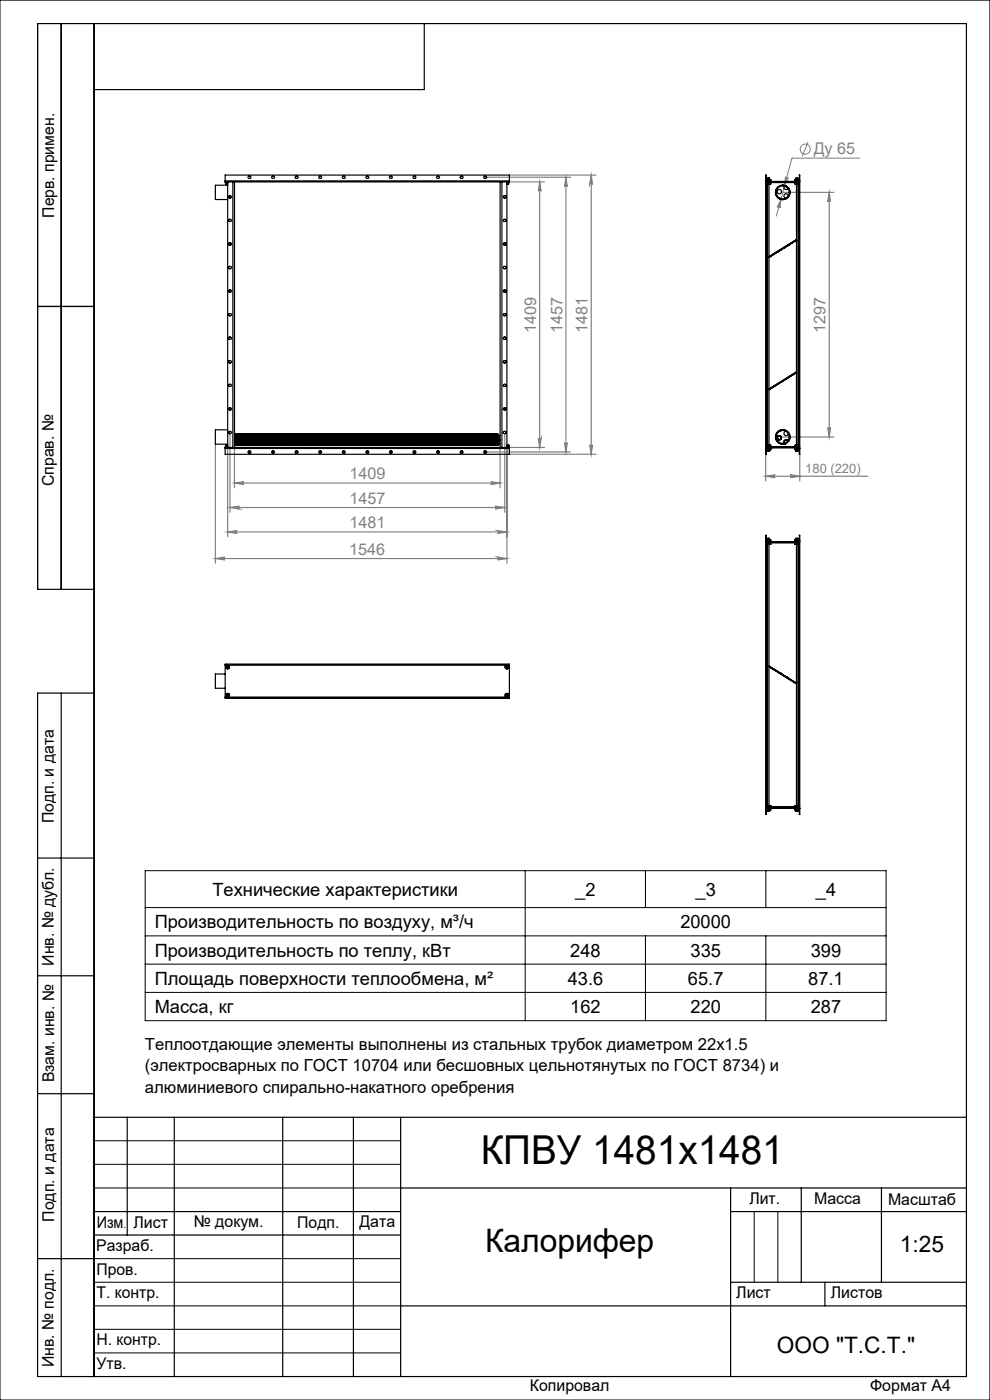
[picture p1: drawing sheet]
<svg xmlns="http://www.w3.org/2000/svg" width="210mm" height="297mm" viewBox="0 0 210 297" stroke-linecap="round" stroke-linejoin="round" font-family="sans-serif">
<defs><g id="words">
<text font-size="8.5" x="102" y="247">КПВУ 1481х1481</text>
<text font-size="6.9" x="102.9" y="265.6">Калорифер</text>
<g font-size="4.8">
<text x="190.9" y="265.6">1:25</text>
<text x="164.8" y="287">ООО &quot;Т.С.Т.&quot;</text>
</g>
<g font-size="3.9">
<text x="45.1" y="190.1">Технические характеристики</text>
<text x="122" y="190">_2</text>
<text x="147.5" y="190">_3</text>
<text x="173.1" y="190">_4</text>
<text x="32.8" y="196.9">Производительность по воздуху, м³/ч</text>
<text x="144.3" y="196.9">20000</text>
<text x="32.8" y="202.9">Производительность по теплу, кВт</text>
<text x="121" y="202.9">248</text>
<text x="146.5" y="202.9">335</text>
<text x="172" y="202.9">399</text>
<text x="32.8" y="208.9">Площадь поверхности теплообмена, м²</text>
<text x="120.4" y="208.9">43.6</text>
<text x="145.9" y="208.9">65.7</text>
<text x="171.4" y="208.9">87.1</text>
<text x="32.8" y="214.9">Масса, кг</text>
<text x="121" y="214.9">162</text>
<text x="146.5" y="214.9">220</text>
<text x="172" y="214.9">287</text>
</g>
<g font-size="3.5">
<text x="30.7" y="222.8">Теплоотдающие элементы выполнены из стальных трубок диаметром 22х1.5</text>
<text x="30.7" y="227.3">(электросварных по ГОСТ 10704 или бесшовных цельнотянутых по ГОСТ 8734) и</text>
<text x="30.7" y="231.8">алюминиевого спирально-накатного оребрения</text>
</g>
<g font-size="3.4" fill="#808080">
<text x="172.6" y="32.8">Ду 65</text>
<text x="113.7" y="70.6" transform="rotate(-90 113.7 70.6)">1409</text>
<text x="119.3" y="70.6" transform="rotate(-90 119.3 70.6)">1457</text>
<text x="124.6" y="70.6" transform="rotate(-90 124.6 70.6)">1481</text>
<text x="175.1" y="70.6" transform="rotate(-90 175.1 70.6)">1297</text>
<text x="74.1" y="101.7">1409</text>
<text x="74.1" y="106.9">1457</text>
<text x="74.1" y="112.1">1481</text>
<text x="74.1" y="117.7">1546</text>
</g>
<g font-size="3.4">
<text x="11.5" y="46.2" transform="rotate(-90 11.5 46.2)">Перв. примен.</text>
<text x="11.4" y="103.2" transform="rotate(-90 11.4 103.2)">Справ. №</text>
<text x="11.4" y="174.7" transform="rotate(-90 11.4 174.7)">Подп. и дата</text>
<text x="11.5" y="204.9" transform="rotate(-90 11.5 204.9)">Инв. № дубл.</text>
<text x="11.5" y="229.6" transform="rotate(-90 11.5 229.6)">Взам. инв. №</text>
<text x="159" y="255.5">Лит.</text>
<text x="172.7" y="255.5">Масса</text>
<text x="188.4" y="255.6">Масштаб</text>
<text x="11.5" y="259.2" transform="rotate(-90 11.5 259.2)">Подп. и дата</text>
<text x="20.5" y="260.4">Изм</text>
<text x="28.3" y="260.4">Лист</text>
<text x="41.1" y="260.4">№ докум.</text>
<text x="63.1" y="260.4">Подп.</text>
<text x="76.2" y="260.4">Дата</text>
<text x="20.4" y="265.4">Разраб.</text>
<text x="20.5" y="275.4">Т. контр.</text>
<text x="20.5" y="270.4">Пров.</text>
<text x="156.2" y="275.4">Лист</text>
<text x="176.2" y="275.4">Листов</text>
<text x="20.5" y="285.4">Н. контр.</text>
<text x="11.4" y="290" transform="rotate(-90 11.4 290)">Инв. № подл.</text>
<text x="20.5" y="290.4">Утв.</text>
<text x="112.4" y="295">Копировал</text>
<text x="184.6" y="295">Формат А4</text>
</g>
<text font-size="2.7" fill="#808080" x="170.8" y="100.4">180 (220)</text>
<text font-size="2.1" x="26.2" y="260.4">.</text>
</g></defs>
<g fill="none" stroke="#808080" stroke-width=".21">
<path d="M166.6 37.5a.31 .31 0 0 0 .2 .4 .31 .31 0 0 0 .4-.3l-.8 1.9zM171.4 30.1l-1.2 3.1M182.4 33.5h-14.4l-3.3 12.4M165.7 42.1l-.2 2a.31 .31 0 0 0-.3-.3 .31 .31 0 0 0-.3 .2z"/>
<circle cx="170.8" cy="31.6" r="1.07"/>
</g>
<g fill="none" stroke="#808080" stroke-width=".25">
<path d="M103 37.6h18M108.1 38.6h7.4M108.1 37.1h18.3M114.5 38.6v56.3M114.5 38.6l.3 2a.3 .3 0 0 0-.3-.3 .3 .3 0 0 0-.3 .3zM120.1 37.6v58.3M120.1 37.6l.2 2a.3 .3 0 0 0-.3-.3 .3 .3 0 0 0-.3 .3zM125.4 37.1v59.3M125.4 37.1l.3 2a.3 .3 0 0 0-.3-.3 .3 .3 0 0 0-.3 .3zM166.1 40.8h10.8M175.9 40.8l.3 2a.3 .3 0 0 0-.3-.3 .3 .3 0 0 0-.3 .3zM175.9 40.8v51.9"/>
<path d="M45.7 94.2v25.3M48.3 95v18.9M48.8 92v16.7M49.7 95v8.5M103 95.9h18M106.1 95v8.5M107.1 92v16.7M107.5 95v24.5M108.1 94.9h7.4M108.1 96.4h18.3M114.2 93a.3 .3 0 0 0 .3 .2 .3 .3 0 0 0 .3-.2l-.3 1.9zM119.7 93.9a.3 .3 0 0 0 .3 .3 .3 .3 0 0 0 .3-.3l-.2 2z"/>
<path d="M125.1 94.4a.3 .3 0 0 0 .3 .3 .3 .3 0 0 0 .3-.3l-.3 2zM162.4 96.4v5.6M166.1 92.7h10.8M169.7 96.4v5.6M175.6 90.7a.3 .3 0 0 0 .3 .3 .3 .3 0 0 0 .3-.3l-.3 2zM45.7 118.5l2-.3a.3 .3 0 0 0-.3 .3 .3 .3 0 0 0 .3 .3zM45.7 118.5h61.8M48.3 112.9l2-.3a.3 .3 0 0 0-.3 .3 .3 .3 0 0 0 .3 .3zM48.3 112.9h59.2M48.8 107.7l2-.3a.3 .3 0 0 0-.3 .3 .3 .3 0 0 0 .3 .3zM48.8 107.7h58.3M49.7 102.5l2.1-.3a.3 .3 0 0 0-.4 .3 .3 .3 0 0 0 .4 .3z"/>
<path d="M49.7 102.5h56.4M104.1 102.2l2 .3-2 .3a.3 .3 0 0 0 .3-.3 .3 .3 0 0 0-.3-.3zM105.1 107.4l2 .3-2 .3a.3 .3 0 0 0 .2-.3 .3 .3 0 0 0-.2-.3zM105.6 112.6l1.9 .3-1.9 .3a.3 .3 0 0 0 .2-.3 .3 .3 0 0 0-.2-.3zM105.6 118.2l1.9 .3-1.9 .3a.3 .3 0 0 0 .2-.3 .3 .3 0 0 0-.2-.3zM162.4 101h21.7M162.4 101l2-.3a.32 .32 0 0 0-.3 .3 .32 .32 0 0 0 .3 .3zM167.6 100.7l2.1 .3-2.1 .3a.32 .32 0 0 0 .3-.3 .32 .32 0 0 0-.3-.3z"/>
</g>
<g fill="none" stroke="#000" stroke-width=".21">
<path d="M0 0h210v297h-210zM30.8 184.7h157.2v31.8h-157.2zM30.8 198.5h157.2M30.8 192.5h157.2M111.4 184.7v31.8M136.9 184.7v7.8M136.9 198.5v18M162.5 184.7v7.8M162.5 198.5v18M30.8 204.5h157.2M30.8 210.5h157.2M20 242h65"/>
<path d="M20 247h65M20 252h65M160 257v15M165 257v15M20 267h65M20 272h65M20 277h65M20 282h65M20 287h65"/>
</g>
<g fill="none" stroke="#000" stroke-width=".25">
<path d="M13 5v120M20 5v287M90 5v14h-70M8 65h12M20 125h-12v-120h197v287h-197v-145h12M13 147v145M8 182h12M8 207h12M8 232h12M20 237h185M27 237v25M37 237v55"/>
<path d="M60 237v55M75 237v55M85 237v55M20 257h65M85 252h120M155 252v40M155 257h50M170 252v20M187 252v20M8 267h12M20 262h65M85 277h120"/>
<path d="M155 272h50M175 272v5"/>
</g>
<g fill="#808080">
<path d="M165.7 42.1l-.8 1.9a.31 .31 0 0 1 .3-.2 .31 .31 0 0 1 .3 .3zM166.6 37.5l-.2 2 .8-1.9a.31 .31 0 0 1-.3 .2 .31 .31 0 0 1-.3-.3z"/>
<path d="M162.4 101l2-.3a.32 .32 0 0 0-.3 .3 .32 .32 0 0 0 .3 .3zM167.6 100.7l2.1 .3-2.1 .3a.32 .32 0 0 0 .3-.3 .32 .32 0 0 0-.3-.3z"/>
<path d="M49.7 102.5l2.1-.3a.3 .3 0 0 0-.4 .3 .3 .3 0 0 0 .4 .3zM104.1 102.2l2 .3-2 .3a.3 .3 0 0 0 .3-.3 .3 .3 0 0 0-.3-.3zM48.3 112.9l2-.3a.3 .3 0 0 0-.3 .3 .3 .3 0 0 0 .3 .3zM105.6 112.6l1.9 .3-1.9 .3a.3 .3 0 0 0 .2-.3 .3 .3 0 0 0-.2-.3zM45.7 118.5l2-.3a.3 .3 0 0 0-.3 .3 .3 .3 0 0 0 .3 .3zM105.6 118.2l1.9 .3-1.9 .3a.3 .3 0 0 0 .2-.3 .3 .3 0 0 0-.2-.3z"/>
<path d="M114.5 38.6l.3 2a.3 .3 0 0 0-.3-.3 .3 .3 0 0 0-.3 .3zM114.2 93a.3 .3 0 0 0 .3 .2 .3 .3 0 0 0 .3-.2l-.3 1.9zM120.1 37.6l.2 2a.3 .3 0 0 0-.3-.3 .3 .3 0 0 0-.3 .3zM119.7 93.9a.3 .3 0 0 0 .3 .3 .3 .3 0 0 0 .3-.3l-.2 2zM125.4 37.1l.3 2a.3 .3 0 0 0-.3-.3 .3 .3 0 0 0-.3 .3zM125.1 94.4a.3 .3 0 0 0 .3 .3 .3 .3 0 0 0 .3-.3l-.3 2zM175.9 40.8l.3 2a.3 .3 0 0 0-.3-.3 .3 .3 0 0 0-.3 .3zM175.6 90.7a.3 .3 0 0 0 .3 .3 .3 .3 0 0 0 .3-.3l-.3 2z"/>
<path d="M48.8 107.7l2-.3a.3 .3 0 0 0-.3 .3 .3 .3 0 0 0 .3 .3zM105.1 107.4l2 .3-2 .3a.3 .3 0 0 0 .2-.3 .3 .3 0 0 0-.2-.3z"/>
</g>
<g fill="none" stroke="#000" stroke-width=".25">
<path d="M47.8 38.4v.2M47.8 38.4h60.3M47.8 38.6h1.6M47.8 38.4v-1.3h60.3v1.3M47.8 38.6l.5 .1M47.9 38.7l.4 .1M47.9 39h.1M47.9 38.8v.2M48 39h.3M48 38.8v.2M48.3 39h-.3M48.3 38.8v.2"/>
<path d="M48.3 39.3h-2.6v3h2.6M48.3 38.6v56.3M49.4 38.6h57.1M49.4 38.6v56.3M49.7 38.6v56.3M62.6 37.5l.5-.1 .1 .3-.4 .1zM82.7 37.5l.4-.1 .1 .3-.4 .1-.2-.1zM97.6 37.5l.5-.1 .1 .3-.4 .1-.2-.1zM102.7 37.5l.4-.1 .1 .3-.4 .1-.2-.1zM106.1 38.6v56.3M106.5 38.6h1.6M106.5 38.6v56.3"/>
<path d="M107.5 39h.3M107.5 39h.1M107.5 38.6v56.3M107.6 39h.2M107.8 39h.1M107.8 38.8l.1 .2M107.9 38.7l-.4 .1M108.1 38.4v.2M108.1 38.6l-.6 .1M162.4 38.4l.2 .2v56.3M162.4 38.4h.1M162.4 38.6h7.3v56.3h-7.3z"/>
<path d="M162.4 38.4v-1.3l.1 1.3M162.5 38.4h7M162.6 38.4l.8 .1M162.6 38.7h6.8M162.7 38.1h.1M162.7 38.1h.7M162.7 38.4h.1M162.7 39h.2M162.7 39h.1M162.7 39h.7M162.7 38.1v.9M162.8 38.8v56"/>
<path d="M162.8 38.1h.1M162.8 38.4h.1M162.8 37.8h.4M162.8 37.8v.6M162.9 38.1h.3M162.9 38.4h.3M162.9 39h.3M162.9 38.8v.2M163.1 39v15.5l5.8-3.7v-11.8M163.2 38.1h.2M163.2 38.4h.1M163.2 39h.1"/>
<path d="M163.2 38.1v.3M163.2 38.8v.2M163.2 38.4h.2M163.2 37.8v.6M163.3 39h.1M163.3 38.8v.2M163.4 38.1h.1M163.4 38.4h.1M163.4 39h.1M163.4 38.1v.3M163.4 38.8v.2M166.4 39.5a.46 .46 0 0 0 .1 .6 .46 .46 0 0 0 .6-.1"/>
<path d="M166.5 39.4h.1M168.6 38.5l.8-.1v.4h-6.8M168.7 38.4h.1M168.7 38.1h.1M168.7 39h.1M168.7 38.1v.3M168.7 38.8v.2M168.7 38.1h.7M168.7 39h.7M168.8 39h.1M168.8 38.8v.2M168.8 38.4h.1"/>
<path d="M168.8 38.1h.1M168.8 37.8h.4M168.8 37.8v.6M168.9 38.4h.3M168.9 38.1h.3M168.9 39h.3M168.9 38.8v.2M169.2 38.4h.1M169.2 38.1h.2M169.2 39h.2M169.2 38.1v.3M169.2 38.8v.2"/>
<path d="M169.2 38.4h.2M169.2 37.8v.6M169.3 38.8v56M169.4 38.4h.1M169.4 38.1h.1M169.4 39h.1M169.4 38.1v.3M169.4 38.8v.2M169.5 38.6l-.1 56.3 .3 .2M169.5 38.4h.2M169.5 38.4v-1.3l.2 1.3M169.7 38.4l-.3 .2"/>
<path d="M48.5 46.6v.3M48.5 51.6v.3M48.5 56.6v.3M48.7 41.5l-.1 .5M48.9 51.5l-.3 .5M48.9 51.5l-.4 .2 .2 .3M48.9 51.5l.2 .3-.4 .2M48.9 51.5l-.2 .5M107.4 41.6v.3M107.4 46.6v.3M107.4 51.6v.3M107.4 56.6v.3"/>
<path d="M163.1 54.6l5.8-3.6v27.9l-5.8 3.6zM163.2 54.4h.1M163.2 54.4l.1 .1M163.3 54.5h.1M164.9 53.4h.1M164.9 53.5h.1M165.1 42h.1M165.3 42l.3 .1M165.6 52.9h.1M165.7 53h.1M165.7 42.3h.1M166.3 52.5h.1"/>
<path d="M166.4 52.6h.1M167 52h.1M167.1 52.1h.1M167.2 41.5a.46 .46 0 0 0-.8-.3 .46 .46 0 0 0 .3 .8M168.8 50.9l-5.6 3.5M168.8 50.9v.1M168.8 51l-5.5 3.5M168.8 51h.1M48.5 61.6v.3M48.5 66.6v.3M48.5 71.6v.3M48.5 76.6v.3"/>
<path d="M107.3 66.6l.1 .2M107.4 66.6v.1M107.4 61.6v.3M107.4 66.8v.1M107.4 71.6v.3M107.4 76.6v.3M168.8 79l-5.6 3.5M168.8 79v.1M168.8 79.1l-5.5 3.5M168.8 79.1h.1M47.8 94.9v.2M47.8 95.1v1.3h60.3v-1.3"/>
<path d="M47.8 95.1h60.3M47.8 94.9h1.6M47.9 94.5h.1M47.9 94.5v.3M48 94.5h.3M48 94.5v.3M48.3 94.5v.3M48.3 91.2h-2.6v3h2.6M48.3 94.8h-.4M48.3 94.8l-.5 .1M48.5 81.6v.3M48.5 86.6v.3"/>
<path d="M48.6 91.5l.1 .5M49.4 94.9h57.1M49.7 92.4h.3M49.7 94.2h.3M50 92.4v.9M50 93.3v.9M50 92.1h.1M50 92.1v.3M50 93v.3M50 94.2v.3M50 94.5h.1M50 93h.1"/>
<path d="M50 92.1v.9M50 93v1.5M50 92.4h.2M50 94.2h.2M50.2 92.4v.9M50.2 93.3v.9M50.2 93.3h-.5M50.2 94.2v.3M50.2 92.1h.1M50.2 94.5h.1M50.2 93h.1M50.2 92.1v.9"/>
<path d="M50.2 93v1.5M50.2 92.1v.3M50.2 93v.3M50.2 93.3h.6M50.2 92.4h.6M50.2 94.2h.6M50.4 92.1v.9M50.4 92.1v1.2M50.4 93v1.5M50.4 93.3v1.2M50.4 92.1h.1M50.4 93v.3"/>
<path d="M50.4 94.5h.1M50.4 93h.1M50.6 92.1v.9M50.6 92.1v1.2M50.6 93v1.5M50.6 93.3v1.2M50.6 92.1h.1M50.6 93v.3M50.6 94.5h.1M50.6 93h.1M50.8 92.4v.9M50.8 93.3v.9"/>
<path d="M50.8 94.2v.3M50.8 92.1h.1M50.8 94.5h.1M50.8 93h.1M50.8 92.1v.9M50.8 93v1.5M50.8 92.1v.3M50.8 93v.3M50.8 93.3h.6M50.8 92.4h.6M50.8 94.2h.6M51 92.1v.9"/>
<path d="M51 92.1v1.2M51 93v1.5M51 93.3v1.2M51 92.1h.1M51 93v.3M51 94.5h.1M51 93h.1M51.2 92.1v.9M51.2 92.1v1.2M51.2 93v1.5M51.2 93.3v1.2M51.2 92.1h.1"/>
<path d="M51.2 93v.3M51.2 94.5h.1M51.2 93h.1M51.4 92.4v.9M51.4 93.3v.9M51.4 94.2v.3M51.4 92.1h.1M51.4 94.5h.1M51.4 93h.1M51.4 92.1v.9M51.4 93v1.5M51.4 92.1v.3"/>
<path d="M51.4 93v.3M51.4 93.3h.6M51.4 92.4h.6M51.4 94.2h.6M51.6 92.4v.9M51.6 93.3v.9M51.6 92.1h.1M51.6 92.1v.3M51.6 93v.3M51.6 94.2v.3M51.6 94.5h.1M51.6 93h.1"/>
<path d="M51.6 92.1v.9M51.6 93v1.5M51.8 92.4v.9M51.8 93v1.5M51.8 93.3v.9M51.8 92.1h.1M51.8 92.1v.3M51.8 93v.3M51.8 94.2v.3M51.8 94.5h.1M51.8 93h.1M51.8 92.1v.9"/>
<path d="M52 92.4v.9M52 93.3v.9M52 94.2v.3M52 92.1h.1M52 94.5h.1M52 93h.1M52 92.1v.9M52 93v1.5M52 92.1v.3M52 93v.3M52 93.3h.6M52 92.4h.6"/>
<path d="M52 94.2h.6M52.2 92.1v.9M52.2 92.1v1.2M52.2 93v1.5M52.2 93.3v1.2M52.2 92.1h.1M52.2 93v.3M52.2 94.5h.1M52.2 93h.1M52.4 92.1v.9M52.4 92.1v1.2M52.4 93v1.5"/>
<path d="M52.4 93.3v1.2M52.4 92.1h.1M52.4 93v.3M52.4 94.5h.1M52.4 93h.1M52.6 92.4v.9M52.6 93.3v.9M52.6 94.2v.3M52.6 92.1h.1M52.6 94.5h.1M52.6 93h.1M52.6 92.1v.9"/>
<path d="M52.6 93v1.5M52.6 92.1v.3M52.6 93v.3M52.6 93.3h.6M52.6 92.4h.6M52.6 94.2h.6M52.8 92.1v.9M52.8 92.1v1.2M52.8 93v1.5M52.8 93.3v1.2M52.8 92.1h.1M52.8 93v.3"/>
<path d="M52.8 94.5h.1M52.8 93h.1M53 92.1v.9M53 92.1v1.2M53 93v1.5M53 93.3v1.2M53 92.1h.1M53 93v.3M53 94.5h.1M53 93h.1M53.2 92.4v.9M53.2 93.3v.9"/>
<path d="M53.2 94.2v.3M53.2 92.1h.1M53.2 94.5h.1M53.2 93h.1M53.2 92.1v.9M53.2 93v1.5M53.2 92.1v.3M53.2 93v.3M53.2 93.3h.6M53.2 92.4h.6M53.2 94.2h.6M53.4 92.4v.9"/>
<path d="M53.4 93.3v.9M53.4 92.1h.1M53.4 92.1v.3M53.4 93v.3M53.4 94.2v.3M53.4 94.5h.1M53.4 93h.1M53.4 92.1v.9M53.4 93v1.5M53.6 92.1v.9M53.6 92.1v1.2M53.6 93v1.5"/>
<path d="M53.6 93.3v1.2M53.6 92.1h.1M53.6 93v.3M53.6 94.5h.1M53.6 93h.1M53.8 92.4v.9M53.8 93.3v.9M53.8 94.2v.3M53.8 92.1h.1M53.8 94.5h.1M53.8 93h.1M53.8 92.1v.9"/>
<path d="M53.8 93v1.5M53.8 92.1v.3M53.8 93v.3M53.8 93.3h.6M53.8 92.4h.6M53.8 94.2h.6M54 92.4v.9M54 93.3v.9M54 92.1h.1M54 92.1v.3M54 93v.3M54 94.2v.3"/>
<path d="M54 94.5h.1M54 93h.1M54 92.1v.9M54 93v1.5M54.2 92.4v.9M54.2 93.3v.9M54.2 92.1h.1M54.2 92.1v.3M54.2 93v.3M54.2 94.2v.3M54.2 94.5h.1M54.2 93h.1"/>
<path d="M54.2 92.1v.9M54.2 93v1.5M54.4 92.4v.9M54.4 93.3v.9M54.4 94.2v.3M54.4 92.1h.1M54.4 94.5h.1M54.4 93h.1M54.4 92.1v.9M54.4 93v1.5M54.4 92.1v.3M54.4 93v.3"/>
<path d="M54.4 93.3h.6M54.4 92.4h.6M54.4 94.2h.6M54.6 92.1v.9M54.6 92.1v1.2M54.6 93v1.5M54.6 93.3v1.2M54.6 92.1h.1M54.6 93v.3M54.6 94.5h.1M54.6 93h.1M54.8 92.1v.9"/>
<path d="M54.8 92.1v1.2M54.8 93v1.5M54.8 93.3v1.2M54.8 92.1h.1M54.8 93v.3M54.8 94.5h.1M54.8 93h.1M55 92.4v.9M55 93.3v.9M55 94.2v.3M55 92.1h.1M55 94.5h.1"/>
<path d="M55 93h.1M55 92.1v.9M55 93v1.5M55 92.1v.3M55 93v.3M55 93.3h.6M55 92.4h.6M55 94.2h.6M55.2 92.1v.9M55.2 92.1v1.2M55.2 93v1.5M55.2 93.3v1.2"/>
<path d="M55.2 92.1h.1M55.2 93v.3M55.2 94.5h.1M55.2 93h.1M55.4 92.1v.9M55.4 92.1v1.2M55.4 93v1.5M55.4 93.3v1.2M55.4 92.1h.1M55.4 93v.3M55.4 94.5h.1M55.4 93h.1"/>
<path d="M55.6 92.4v.9M55.6 93.3v.9M55.6 94.2v.3M55.6 92.1h.1M55.6 94.5h.1M55.6 93h.1M55.6 92.1v.9M55.6 93v1.5M55.6 92.1v.3M55.6 93v.3M55.6 93.3h.6M55.6 92.4h.6"/>
<path d="M55.6 94.2h.6M55.8 92.1v.9M55.8 92.4v.9M55.8 93.3v.9M55.8 92.1h.1M55.8 92.1v.3M55.8 93v.3M55.8 94.2v.3M55.8 94.5h.1M55.8 93h.1M55.8 93v1.5M56 92.4v.9"/>
<path d="M56 93.3v.9M56 92.1h.1M56 92.1v.3M56 93v.3M56 94.2v.3M56 94.5h.1M56 93h.1M56 92.1v.9M56 93v1.5M56.2 92.4v.9M56.2 93.3v.9M56.2 94.2v.3"/>
<path d="M56.2 92.1h.1M56.2 94.5h.1M56.2 93h.1M56.2 92.1v.9M56.2 93v1.5M56.2 92.1v.3M56.2 93v.3M56.2 93.3h.6M56.2 92.4h.6M56.2 94.2h.6M56.4 92.1v.9M56.4 92.1v1.2"/>
<path d="M56.4 93v1.5M56.4 93.3v1.2M56.4 92.1h.1M56.4 93v.3M56.4 94.5h.1M56.4 93h.1M56.6 92.1v.9M56.6 92.1v1.2M56.6 93v1.5M56.6 93.3v1.2M56.6 92.1h.1M56.6 93v.3"/>
<path d="M56.6 94.5h.1M56.6 93h.1M56.8 92.4v.9M56.8 93.3v.9M56.8 94.2v.3M56.8 92.1h.1M56.8 94.5h.1M56.8 93h.1M56.8 92.1v.9M56.8 93v1.5M56.8 92.1v.3M56.8 93v.3"/>
<path d="M56.8 93.3h.6M56.8 92.4h.6M56.8 94.2h.6M57 92.1v.9M57 92.1v1.2M57 93v1.5M57 93.3v1.2M57 92.1h.1M57 93v.3M57 94.5h.1M57 93h.1M57.2 92.1v.9"/>
<path d="M57.2 92.1v1.2M57.2 93v1.5M57.2 93.3v1.2M57.2 92.1h.1M57.2 93v.3M57.2 94.5h.1M57.2 93h.1M57.4 92.4v.9M57.4 93.3v.9M57.4 94.2v.3M57.4 92.1h.1M57.4 94.5h.1"/>
<path d="M57.4 93h.1M57.4 92.1v.9M57.4 93v1.5M57.4 92.1v.3M57.4 93v.3M57.4 93.3h.6M57.4 92.4h.6M57.4 94.2h.6M57.6 92.4v.9M57.6 93.3v.9M57.6 92.1h.1M57.6 92.1v.3"/>
<path d="M57.6 93v.3M57.6 94.2v.3M57.6 94.5h.1M57.6 93h.1M57.6 92.1v.9M57.6 93v1.5M57.8 92.4v.9M57.8 93v1.5M57.8 93.3v.9M57.8 92.1h.1M57.8 92.1v.3M57.8 93v.3"/>
<path d="M57.8 94.2v.3M57.8 94.5h.1M57.8 93h.1M57.8 92.1v.9M58 92.4v.9M58 93.3v.9M58 94.2v.3M58 92.1h.1M58 94.5h.1M58 93h.1M58 92.1v.9M58 93v1.5"/>
<path d="M58 92.1v.3M58 93v.3M58 93.3h.6M58 92.4h.6M58 94.2h.6M58.2 92.1v.9M58.2 92.1v1.2M58.2 93v1.5M58.2 93.3v1.2M58.2 92.1h.1M58.2 93v.3M58.2 94.5h.1"/>
<path d="M58.2 93h.1M58.4 92.1v.9M58.4 92.1v1.2M58.4 93v1.5M58.4 93.3v1.2M58.4 92.1h.1M58.4 93v.3M58.4 94.5h.1M58.4 93h.1M58.6 92.4v.9M58.6 93.3v.9M58.6 94.2v.3"/>
<path d="M58.6 92.1h.1M58.6 94.5h.1M58.6 93h.1M58.6 92.1v.9M58.6 93v1.5M58.6 92.1v.3M58.6 93v.3M58.6 93.3h.6M58.6 92.4h.6M58.6 94.2h.6M58.8 93.3v1.2M58.8 92.1h.1"/>
<path d="M58.8 94.5h.1M58.8 93h.1M58.8 92.1v1.2M58.8 92.1v.9M58.8 93v1.5M58.8 93v.3M59 92.1v.9M59 92.1v1.2M59 93v1.5M59 93.3v1.2M59 92.1h.1M59 93v.3"/>
<path d="M59 94.5h.1M59 93h.1M59.2 92.4v.9M59.2 93.3v.9M59.2 94.2v.3M59.2 92.1h.1M59.2 94.5h.1M59.2 93h.1M59.2 92.1v.9M59.2 93v1.5M59.2 92.1v.3M59.2 93v.3"/>
<path d="M59.2 93.3h.6M59.2 92.4h.6M59.2 94.2h.6M59.4 92.4v.9M59.4 93.3v.9M59.4 92.1h.1M59.4 94.5h.1M59.4 93h.1M59.4 92.1v.9M59.4 93v1.5M59.4 92.1v.3M59.4 93v.3"/>
<path d="M59.4 94.2v.3M59.6 92.1v.9M59.6 92.4v.9M59.6 93.3v.9M59.6 92.1h.1M59.6 92.1v.3M59.6 93v.3M59.6 94.2v.3M59.6 94.5h.1M59.6 93h.1M59.6 93v1.5M59.8 92.4v.9"/>
<path d="M59.8 93.3v.9M59.8 94.2v.3M59.8 92.1h.1M59.8 94.5h.1M59.8 93h.1M59.8 92.1v.9M59.8 93v1.5M59.8 92.1v.3M59.8 93v.3M59.8 93.3h.6M59.8 92.4h.6M59.8 94.2h.6"/>
<path d="M60 93.3v1.2M60 92.1h.1M60 94.5h.1M60 93h.1M60 92.1v.9M60 92.1v1.2M60 93v1.5M60 93v.3M60.2 92.1v.9M60.2 92.1v1.2M60.2 93v1.5M60.2 93.3v1.2"/>
<path d="M60.2 92.1h.1M60.2 93v.3M60.2 94.5h.1M60.2 93h.1M60.4 92.4v.9M60.4 93.3v.9M60.4 94.2v.3M60.4 92.1h.1M60.4 94.5h.1M60.4 93h.1M60.4 92.1v.9M60.4 93v1.5"/>
<path d="M60.4 92.1v.3M60.4 93v.3M60.4 93.3h.6M60.4 92.4h.6M60.4 94.2h.6M60.6 93.3v1.2M60.6 92.1h.1M60.6 94.5h.1M60.6 93h.1M60.6 92.1v1.2M60.6 92.1v.9M60.6 93v1.5"/>
<path d="M60.6 93v.3M60.8 92.1v.9M60.8 92.1v1.2M60.8 93v1.5M60.8 93.3v1.2M60.8 92.1h.1M60.8 93v.3M60.8 94.5h.1M60.8 93h.1M61 92.4v.9M61 93.3v.9M61 94.2v.3"/>
<path d="M61 92.1h.1M61 94.5h.1M61 93h.1M61 92.1v.9M61 93v1.5M61 92.1v.3M61 93v.3M61 93.3h2.6M61 92.4h2.6M61 94.2h2.6M61.2 92.4v.9M61.2 93.3v.9"/>
<path d="M61.2 92.1h.1M61.2 94.5h.1M61.2 93h.1M61.2 92.1v.9M61.2 93v1.5M61.2 92.1v.3M61.2 93v.3M61.2 94.2v.3M61.4 92.4v.9M61.4 93.3v.9M61.4 92.1h.1M61.4 92.1v.3"/>
<path d="M61.4 93v.3M61.4 94.2v.3M61.4 94.5h.1M61.4 93h.1M61.4 92.1v.9M61.4 93v1.5M61.6 92.1h.1M61.6 94.5h.1M61.6 93h.1M61.6 92.1v.9M61.6 92.4v.9M61.6 93v1.5"/>
<path d="M61.6 93.3v.9M61.6 92.1v.3M61.6 93v.3M61.6 94.2v.3M61.8 92.4v.9M61.8 93.3v.9M61.8 92.1h.1M61.8 94.5h.1M61.8 93h.1M61.8 92.1v.9M61.8 93v1.5M61.8 92.1v.3"/>
<path d="M61.8 93v.3M61.8 94.2v.3M62 92.1v.9M62 92.4v.9M62 93.3v.9M62 92.1h.1M62 92.1v.3M62 93v.3M62 94.2v.3M62 94.5h.1M62 93h.1M62 93v1.5"/>
<path d="M62.2 92.1h.1M62.2 94.5h.1M62.2 93h.1M62.2 92.1v.9M62.2 92.4v.9M62.2 93v1.5M62.2 93.3v.9M62.2 92.1v.3M62.2 93v.3M62.2 94.2v.3M62.4 93.3v1.2M62.4 92.1h.1"/>
<path d="M62.4 94.5h.1M62.4 93h.1M62.4 92.1v1.2M62.4 92.1v.9M62.4 93v1.5M62.4 93v.3M62.6 92.1v.9M62.6 92.1v1.2M62.6 93v1.5M62.6 93.3v1.2M62.6 92.1h.1M62.6 93v.3"/>
<path d="M62.6 94.5h.1M62.6 93h.1M62.6 95.8l.5-.1 .1 .3-.4 .1zM62.8 92.1h.1M62.8 94.5h.1M62.8 93h.1M62.8 92.1v.9M62.8 92.1v1.2M62.8 93v1.5M62.8 93.3v1.2M62.8 93v.3M63 93.3v1.2"/>
<path d="M63 92.1h.1M63 94.5h.1M63 93h.1M63 92.1v1.2M63 92.1v.9M63 93v1.5M63 93v.3M63.2 92.1v.9M63.2 92.1v1.2M63.2 93v1.5M63.2 93.3v1.2M63.2 92.1h.1"/>
<path d="M63.2 93v.3M63.2 94.5h.1M63.2 93h.1M63.4 92.1h.1M63.4 94.5h.1M63.4 93h.1M63.4 92.1v1.2M63.4 92.1v.9M63.4 93v1.5M63.4 93.3v1.2M63.4 93v.3M63.6 92.4v.9"/>
<path d="M63.6 93.3v.9M63.6 94.2v.3M63.6 92.1h.1M63.6 94.5h.1M63.6 93h.1M63.6 92.1v.9M63.6 93v1.5M63.6 92.1v.3M63.6 93v.3M63.6 93.3h.6M63.6 92.4h.6M63.6 94.2h.6"/>
<path d="M63.8 92.4v.9M63.8 93.3v.9M63.8 92.1h.1M63.8 92.1v.3M63.8 93v.3M63.8 94.2v.3M63.8 94.5h.1M63.8 93h.1M63.8 92.1v.9M63.8 93v1.5M64 92.1h.1M64 94.5h.1"/>
<path d="M64 93h.1M64 92.1v.9M64 92.4v.9M64 93v1.5M64 93.3v.9M64 92.1v.3M64 93v.3M64 94.2v.3M64.2 92.4v.9M64.2 93.3v.9M64.2 94.2v.3M64.2 92.1h.1"/>
<path d="M64.2 94.5h.1M64.2 93h.1M64.2 92.1v.9M64.2 93v1.5M64.2 92.1v.3M64.2 93v.3M64.2 93.3h.6M64.2 92.4h.6M64.2 94.2h.6M64.4 92.1v.9M64.4 92.1v1.2M64.4 93v1.5"/>
<path d="M64.4 93.3v1.2M64.4 92.1h.1M64.4 93v.3M64.4 94.5h.1M64.4 93h.1M64.6 92.1h.1M64.6 94.5h.1M64.6 93h.1M64.6 92.1v1.2M64.6 92.1v.9M64.6 93v1.5M64.6 93.3v1.2"/>
<path d="M64.6 93v.3M64.8 92.4v.9M64.8 93.3v.9M64.8 94.2v.3M64.8 92.1h.1M64.8 94.5h.1M64.8 93h.1M64.8 92.1v.9M64.8 93v1.5M64.8 92.1v.3M64.8 93v.3M64.8 93.3h.6"/>
<path d="M64.8 92.4h.6M64.8 94.2h.6M65 92.1v.9M65 92.1v1.2M65 93v1.5M65 93.3v1.2M65 92.1h.1M65 93v.3M65 94.5h.1M65 93h.1M65.2 92.1h.1M65.2 94.5h.1"/>
<path d="M65.2 93h.1M65.2 92.1v1.2M65.2 92.1v.9M65.2 93v1.5M65.2 93.3v1.2M65.2 93v.3M65.4 92.4v.9M65.4 93.3v.9M65.4 94.2v.3M65.4 92.1h.1M65.4 94.5h.1M65.4 93h.1"/>
<path d="M65.4 92.1v.9M65.4 93v1.5M65.4 92.1v.3M65.4 93v.3M65.4 93.3h.6M65.4 92.4h.6M65.4 94.2h.6M65.6 92.4v.9M65.6 93v1.5M65.6 93.3v.9M65.6 92.1h.1M65.6 92.1v.3"/>
<path d="M65.6 93v.3M65.6 94.2v.3M65.6 94.5h.1M65.6 93h.1M65.6 92.1v.9M65.8 92.1h.1M65.8 94.5h.1M65.8 93h.1M65.8 92.1v.9M65.8 92.4v.9M65.8 93v1.5M65.8 93.3v.9"/>
<path d="M65.8 92.1v.3M65.8 93v.3M65.8 94.2v.3M66 92.4v.9M66 93.3v.9M66 94.2v.3M66 92.1h.1M66 94.5h.1M66 93h.1M66 92.1v.9M66 93v1.5M66 92.1v.3"/>
<path d="M66 93v.3M66 93.3h.6M66 92.4h.6M66 94.2h.6M66.2 92.1v.9M66.2 92.1v1.2M66.2 93v1.5M66.2 93.3v1.2M66.2 92.1h.1M66.2 93v.3M66.2 94.5h.1M66.2 93h.1"/>
<path d="M66.4 92.1v.9M66.4 92.1v1.2M66.4 93v1.5M66.4 93.3v1.2M66.4 92.1h.1M66.4 93v.3M66.4 94.5h.1M66.4 93h.1M66.6 92.4v.9M66.6 93.3v.9M66.6 94.2v.3M66.6 92.1h.1"/>
<path d="M66.6 94.5h.1M66.6 93h.1M66.6 92.1v.9M66.6 93v1.5M66.6 92.1v.3M66.6 93v.3M66.6 93.3h.6M66.6 92.4h.6M66.6 94.2h.6M66.8 92.1v.9M66.8 92.1v1.2M66.8 93v1.5"/>
<path d="M66.8 93.3v1.2M66.8 92.1h.1M66.8 93v.3M66.8 94.5h.1M66.8 93h.1M67 92.1v.9M67 92.1v1.2M67 93v1.5M67 93.3v1.2M67 92.1h.1M67 93v.3M67 94.5h.1"/>
<path d="M67 93h.1M67.2 92.4v.9M67.2 93.3v.9M67.2 94.2v.3M67.2 92.1h.1M67.2 94.5h.1M67.2 93h.1M67.2 92.1v.9M67.2 93v1.5M67.2 92.1v.3M67.2 93v.3M67.2 93.3h.6"/>
<path d="M67.2 92.4h.6M67.2 94.2h.6M67.4 92.4v.9M67.4 93.3v.9M67.4 92.1h.1M67.4 92.1v.3M67.4 93v.3M67.4 94.2v.3M67.4 94.5h.1M67.4 93h.1M67.4 92.1v.9M67.4 93v1.5"/>
<path d="M67.6 92.4v.9M67.6 93.3v.9M67.6 92.1h.1M67.6 92.1v.3M67.6 93v.3M67.6 94.2v.3M67.6 94.5h.1M67.6 93h.1M67.6 92.1v.9M67.6 93v1.5M67.8 92.4v.9M67.8 93.3v.9"/>
<path d="M67.8 94.2v.3M67.8 92.1h.1M67.8 94.5h.1M67.8 93h.1M67.8 92.1v.9M67.8 93v1.5M67.8 92.1v.3M67.8 93v.3M67.8 93.3h.6M67.8 92.4h.6M67.8 94.2h.6M68 92.1v.9"/>
<path d="M68 92.1v1.2M68 93v1.5M68 93.3v1.2M68 92.1h.1M68 93v.3M68 94.5h.1M68 93h.1M68.2 92.1v.9M68.2 92.1v1.2M68.2 93v1.5M68.2 93.3v1.2M68.2 92.1h.1"/>
<path d="M68.2 93v.3M68.2 94.5h.1M68.2 93h.1M68.4 92.4v.9M68.4 93.3v.9M68.4 94.2v.3M68.4 92.1h.1M68.4 94.5h.1M68.4 93h.1M68.4 92.1v.9M68.4 93v1.5M68.4 92.1v.3"/>
<path d="M68.4 93v.3M68.4 93.3h.6M68.4 92.4h.6M68.4 94.2h.6M68.6 92.1v.9M68.6 92.1v1.2M68.6 93v1.5M68.6 93.3v1.2M68.6 92.1h.1M68.6 93v.3M68.6 94.5h.1M68.6 93h.1"/>
<path d="M68.8 92.1v.9M68.8 92.1v1.2M68.8 93v1.5M68.8 93.3v1.2M68.8 92.1h.1M68.8 93v.3M68.8 94.5h.1M68.8 93h.1M69 92.4v.9M69 93.3v.9M69 94.2v.3M69 92.1h.1"/>
<path d="M69 94.5h.1M69 93h.1M69 92.1v.9M69 93v1.5M69 92.1v.3M69 93v.3M69 93.3h.6M69 92.4h.6M69 94.2h.6M69.2 92.4v.9M69.2 93.3v.9M69.2 92.1h.1"/>
<path d="M69.2 92.1v.3M69.2 93v.3M69.2 94.2v.3M69.2 94.5h.1M69.2 93h.1M69.2 92.1v.9M69.2 93v1.5M69.4 92.1v.9M69.4 92.4v.9M69.4 93.3v.9M69.4 92.1h.1M69.4 92.1v.3"/>
<path d="M69.4 93v.3M69.4 94.2v.3M69.4 94.5h.1M69.4 93h.1M69.4 93v1.5M69.6 92.4v.9M69.6 93.3v.9M69.6 94.2v.3M69.6 92.1h.1M69.6 94.5h.1M69.6 93h.1M69.6 92.1v.9"/>
<path d="M69.6 93v1.5M69.6 92.1v.3M69.6 93v.3M69.6 93.3h.6M69.6 92.4h.6M69.6 94.2h.6M69.8 92.1v.9M69.8 92.1v1.2M69.8 93v1.5M69.8 93.3v1.2M69.8 92.1h.1M69.8 93v.3"/>
<path d="M69.8 94.5h.1M69.8 93h.1M70 92.4v.9M70 93.3v.9M70 92.1h.1M70 92.1v.3M70 93v.3M70 94.2v.3M70 94.5h.1M70 93h.1M70 92.1v.9M70 93v1.5"/>
<path d="M70.2 92.4v.9M70.2 93.3v.9M70.2 94.2v.3M70.2 92.1h.1M70.2 94.5h.1M70.2 93h.1M70.2 92.1v.9M70.2 93v1.5M70.2 92.1v.3M70.2 93v.3M70.2 93.3h.6M70.2 92.4h.6"/>
<path d="M70.2 94.2h.6M70.4 92.1v.9M70.4 92.1v1.2M70.4 93v1.5M70.4 93.3v1.2M70.4 92.1h.1M70.4 93v.3M70.4 94.5h.1M70.4 93h.1M70.6 92.1v.9M70.6 92.1v1.2M70.6 93v1.5"/>
<path d="M70.6 93.3v1.2M70.6 92.1h.1M70.6 93v.3M70.6 94.5h.1M70.6 93h.1M70.8 92.4v.9M70.8 93.3v.9M70.8 94.2v.3M70.8 92.1h.1M70.8 94.5h.1M70.8 93h.1M70.8 92.1v.9"/>
<path d="M70.8 93v1.5M70.8 92.1v.3M70.8 93v.3M70.8 93.3h.6M70.8 92.4h.6M70.8 94.2h.6M71 92.1v.9M71 92.1v1.2M71 93v1.5M71 93.3v1.2M71 92.1h.1M71 93v.3"/>
<path d="M71 94.5h.1M71 93h.1M71.2 92.1v.9M71.2 92.1v1.2M71.2 93v1.5M71.2 93.3v1.2M71.2 93v.3M71.2 92.1h.1M71.2 94.5h.1M71.2 93h.1M71.4 92.4v.9M71.4 93.3v.9"/>
<path d="M71.4 94.2v.3M71.4 92.1h.1M71.4 94.5h.1M71.4 93h.1M71.4 92.1v.9M71.4 93v1.5M71.4 92.1v.3M71.4 93v.3M71.4 93.3h.6M71.4 92.4h.6M71.4 94.2h.6M71.6 92.4v.9"/>
<path d="M71.6 93v1.5M71.6 93.3v.9M71.6 92.1h.1M71.6 92.1v.3M71.6 93v.3M71.6 94.2v.3M71.6 94.5h.1M71.6 93h.1M71.6 92.1v.9M71.8 92.4v.9M71.8 93.3v.9M71.8 92.1h.1"/>
<path d="M71.8 92.1v.3M71.8 93v.3M71.8 94.2v.3M71.8 94.5h.1M71.8 93h.1M71.8 92.1v.9M71.8 93v1.5M72 92.4v.9M72 93.3v.9M72 94.2v.3M72 92.1h.1M72 94.5h.1"/>
<path d="M72 93h.1M72 92.1v.9M72 93v1.5M72 92.1v.3M72 93v.3M72 93.3h.6M72 92.4h.6M72 94.2h.6M72.2 92.1v.9M72.2 92.1v1.2M72.2 93v1.5M72.2 93.3v1.2"/>
<path d="M72.2 92.1h.1M72.2 93v.3M72.2 94.5h.1M72.2 93h.1M72.4 92.1v.9M72.4 92.1v1.2M72.4 93v1.5M72.4 93.3v1.2M72.4 92.1h.1M72.4 93v.3M72.4 94.5h.1M72.4 93h.1"/>
<path d="M72.6 92.4v.9M72.6 93.3v.9M72.6 94.2v.3M72.6 92.1h.1M72.6 94.5h.1M72.6 93h.1M72.6 92.1v.9M72.6 93v1.5M72.6 92.1v.3M72.6 93v.3M72.6 93.3h.6M72.6 92.4h.6"/>
<path d="M72.6 94.2h.6M72.8 92.1v.9M72.8 92.1v1.2M72.8 93v1.5M72.8 93.3v1.2M72.8 92.1h.1M72.8 93v.3M72.8 94.5h.1M72.8 93h.1M73 92.1v.9M73 92.1v1.2M73 93v1.5"/>
<path d="M73 93.3v1.2M73 92.1h.1M73 93v.3M73 94.5h.1M73 93h.1M73.2 92.4v.9M73.2 93.3v.9M73.2 94.2v.3M73.2 92.1h.1M73.2 94.5h.1M73.2 93h.1M73.2 92.1v.9"/>
<path d="M73.2 93v1.5M73.2 92.1v.3M73.2 93v.3M73.2 93.3h.6M73.2 92.4h.6M73.2 94.2h.6M73.4 92.4v.9M73.4 93.3v.9M73.4 92.1h.1M73.4 92.1v.3M73.4 93v.3M73.4 94.2v.3"/>
<path d="M73.4 94.5h.1M73.4 93h.1M73.4 92.1v.9M73.4 93v1.5M73.6 92.1v.9M73.6 92.4v.9M73.6 93v1.5M73.6 93.3v.9M73.6 92.1h.1M73.6 92.1v.3M73.6 93v.3M73.6 94.2v.3"/>
<path d="M73.6 94.5h.1M73.6 93h.1M73.8 92.4v.9M73.8 93.3v.9M73.8 94.2v.3M73.8 92.1h.1M73.8 94.5h.1M73.8 93h.1M73.8 92.1v.9M73.8 93v1.5M73.8 92.1v.3M73.8 93v.3"/>
<path d="M73.8 93.3h.6M73.8 92.4h.6M73.8 94.2h.6M74 92.1v.9M74 92.1v1.2M74 93v1.5M74 93.3v1.2M74 92.1h.1M74 93v.3M74 94.5h.1M74 93h.1M74.2 92.1v.9"/>
<path d="M74.2 92.1v1.2M74.2 93v1.5M74.2 93.3v1.2M74.2 92.1h.1M74.2 93v.3M74.2 94.5h.1M74.2 93h.1M74.4 92.4v.9M74.4 93.3v.9M74.4 94.2v.3M74.4 92.1h.1M74.4 94.5h.1"/>
<path d="M74.4 93h.1M74.4 92.1v.9M74.4 93v1.5M74.4 92.1v.3M74.4 93v.3M74.4 93.3h.6M74.4 92.4h.6M74.4 94.2h.6M74.6 92.1v.9M74.6 92.1v1.2M74.6 93v1.5M74.6 93.3v1.2"/>
<path d="M74.6 92.1h.1M74.6 93v.3M74.6 94.5h.1M74.6 93h.1M74.8 92.1v.9M74.8 92.1v1.2M74.8 93v1.5M74.8 93.3v1.2M74.8 92.1h.1M74.8 93v.3M74.8 94.5h.1M74.8 93h.1"/>
<path d="M75 92.4v.9M75 93.3v.9M75 94.2v.3M75 92.1h.1M75 94.5h.1M75 93h.1M75 92.1v.9M75 93v1.5M75 92.1v.3M75 93v.3M75 93.3h.6M75 92.4h.6"/>
<path d="M75 94.2h.6M75.2 92.4v.9M75.2 93.3v.9M75.2 92.1h.1M75.2 92.1v.3M75.2 93v.3M75.2 94.2v.3M75.2 94.5h.1M75.2 93h.1M75.2 92.1v.9M75.2 93v1.5M75.4 92.4v.9"/>
<path d="M75.4 93.3v.9M75.4 92.1h.1M75.4 92.1v.3M75.4 93v.3M75.4 94.2v.3M75.4 94.5h.1M75.4 93h.1M75.4 92.1v.9M75.4 93v1.5M75.6 92.4v.9M75.6 93.3v.9M75.6 94.2v.3"/>
<path d="M75.6 92.1h.1M75.6 94.5h.1M75.6 93h.1M75.6 92.1v.9M75.6 93v1.5M75.6 92.1v.3M75.6 93v.3M75.6 93.3h.6M75.6 92.4h.6M75.6 94.2h.6M75.8 92.1v.9M75.8 92.1v1.2"/>
<path d="M75.8 93v1.5M75.8 93.3v1.2M75.8 92.1h.1M75.8 93v.3M75.8 94.5h.1M75.8 93h.1M76 92.1v.9M76 92.1v1.2M76 93v1.5M76 93.3v1.2M76 92.1h.1M76 93v.3"/>
<path d="M76 94.5h.1M76 93h.1M76.2 92.4v.9M76.2 93.3v.9M76.2 94.2v.3M76.2 92.1h.1M76.2 94.5h.1M76.2 93h.1M76.2 92.1v.9M76.2 93v1.5M76.2 92.1v.3M76.2 93v.3"/>
<path d="M76.2 93.3h.6M76.2 92.4h.6M76.2 94.2h.6M76.4 92.1v.9M76.4 92.1v1.2M76.4 93v1.5M76.4 93.3v1.2M76.4 92.1h.1M76.4 93v.3M76.4 94.5h.1M76.4 93h.1M76.6 92.1v.9"/>
<path d="M76.6 92.1v1.2M76.6 93v1.5M76.6 93.3v1.2M76.6 92.1h.1M76.6 93v.3M76.6 94.5h.1M76.6 93h.1M76.8 92.4v.9M76.8 93.3v.9M76.8 94.2v.3M76.8 92.1h.1M76.8 94.5h.1"/>
<path d="M76.8 93h.1M76.8 92.1v.9M76.8 93v1.5M76.8 92.1v.3M76.8 93v.3M76.8 93.3h.6M76.8 92.4h.6M76.8 94.2h.6M77 92.4v.9M77 93.3v.9M77 92.1h.1M77 92.1v.3"/>
<path d="M77 93v.3M77 94.2v.3M77 94.5h.1M77 93h.1M77 92.1v.9M77 93v1.5M77.2 92.4v.9M77.2 93.3v.9M77.2 92.1h.1M77.2 92.1v.3M77.2 93v.3M77.2 94.2v.3"/>
<path d="M77.2 94.5h.1M77.2 93h.1M77.2 92.1v.9M77.2 93v1.5M77.4 92.4v.9M77.4 93.3v.9M77.4 94.2v.3M77.4 92.1h.1M77.4 94.5h.1M77.4 93h.1M77.4 92.1v.9M77.4 93v1.5"/>
<path d="M77.4 92.1v.3M77.4 93v.3M77.4 93.3h.6M77.4 92.4h.6M77.4 94.2h.6M77.6 92.1v.9M77.6 92.1v1.2M77.6 93v1.5M77.6 93.3v1.2M77.6 92.1h.1M77.6 93v.3M77.6 94.5h.1"/>
<path d="M77.6 93h.1M77.8 92.1v.9M77.8 92.1v1.2M77.8 93v1.5M77.8 93.3v1.2M77.8 92.1h.1M77.8 93v.3M77.8 94.5h.1M77.8 93h.1M78 92.4v.9M78 93.3v.9M78 94.2v.3"/>
<path d="M78 92.1h.1M78 94.5h.1M78 93h.1M78 92.1v.9M78 93v1.5M78 92.1v.3M78 93v.3M78 93.3h.6M78 92.4h.6M78 94.2h.6M78.2 92.1v.9M78.2 92.1v1.2"/>
<path d="M78.2 93v1.5M78.2 93.3v1.2M78.2 92.1h.1M78.2 93v.3M78.2 94.5h.1M78.2 93h.1M78.4 92.1v.9M78.4 92.1v1.2M78.4 93v1.5M78.4 93.3v1.2M78.4 92.1h.1M78.4 93v.3"/>
<path d="M78.4 94.5h.1M78.4 93h.1M78.6 92.4v.9M78.6 93.3v.9M78.6 94.2v.3M78.6 92.1h.1M78.6 94.5h.1M78.6 93h.1M78.6 92.1v.9M78.6 93v1.5M78.6 92.1v.3M78.6 93v.3"/>
<path d="M78.6 93.3h.6M78.6 92.4h.6M78.6 94.2h.6M78.8 92.1v.9M78.8 92.1v1.2M78.8 93v1.5M78.8 93.3v1.2M78.8 92.1h.1M78.8 93v.3M78.8 94.5h.1M78.8 93h.1M79 92.1v.9"/>
<path d="M79 92.1v1.2M79 93v1.5M79 93.3v1.2M79 92.1h.1M79 93v.3M79 94.5h.1M79 93h.1M79.2 92.4v.9M79.2 93.3v.9M79.2 94.2v.3M79.2 92.1h.1M79.2 94.5h.1"/>
<path d="M79.2 93h.1M79.2 92.1v.9M79.2 93v1.5M79.2 92.1v.3M79.2 93v.3M79.2 93.3h.6M79.2 92.4h.6M79.2 94.2h.6M79.4 92.1v.9M79.4 92.4v.9M79.4 93.3v.9M79.4 92.1v.3"/>
<path d="M79.4 93v.3M79.4 94.2v.3M79.4 92.1h.1M79.4 94.5h.1M79.4 93h.1M79.4 93v1.5M79.6 92.4v.9M79.6 93.3v.9M79.6 92.1h.1M79.6 92.1v.3M79.6 93v.3M79.6 94.2v.3"/>
<path d="M79.6 94.5h.1M79.6 93h.1M79.6 92.1v.9M79.6 93v1.5M79.8 92.4v.9M79.8 93.3v.9M79.8 94.2v.3M79.8 92.1h.1M79.8 94.5h.1M79.8 93h.1M79.8 92.1v.9M79.8 93v1.5"/>
<path d="M79.8 92.1v.3M79.8 93v.3M79.8 93.3h.6M79.8 92.4h.6M79.8 94.2h.6M80 92.1v.9M80 92.1v1.2M80 93v1.5M80 93.3v1.2M80 92.1h.1M80 93v.3M80 94.5h.1"/>
<path d="M80 93h.1M80.2 92.1v.9M80.2 92.1v1.2M80.2 93v1.5M80.2 93.3v1.2M80.2 92.1h.1M80.2 93v.3M80.2 94.5h.1M80.2 93h.1M80.4 92.4v.9M80.4 93.3v.9M80.4 94.2v.3"/>
<path d="M80.4 92.1h.1M80.4 94.5h.1M80.4 93h.1M80.4 92.1v.9M80.4 93v1.5M80.4 92.1v.3M80.4 93v.3M80.4 93.3h.6M80.4 92.4h.6M80.4 94.2h.6M80.6 92.1v.9M80.6 92.1v1.2"/>
<path d="M80.6 93v1.5M80.6 93.3v1.2M80.6 92.1h.1M80.6 93v.3M80.6 94.5h.1M80.6 93h.1M80.8 92.1v.9M80.8 92.1v1.2M80.8 93v1.5M80.8 93.3v1.2M80.8 92.1h.1M80.8 93v.3"/>
<path d="M80.8 94.5h.1M80.8 93h.1M81 92.4v.9M81 93.3v.9M81 94.2v.3M81 92.1h.1M81 94.5h.1M81 93h.1M81 92.1v.9M81 93v1.5M81 92.1v.3M81 93v.3"/>
<path d="M81 93.3h.6M81 92.4h.6M81 94.2h.6M81.2 92.4v.9M81.2 93.3v.9M81.2 92.1h.1M81.2 92.1v.3M81.2 93v.3M81.2 94.2v.3M81.2 94.5h.1M81.2 93h.1M81.2 92.1v.9"/>
<path d="M81.2 93v1.5M81.4 92.4v.9M81.4 93.3v.9M81.4 92.1h.1M81.4 92.1v.3M81.4 93v.3M81.4 94.2v.3M81.4 94.5h.1M81.4 93h.1M81.4 92.1v.9M81.4 93v1.5M81.6 92.4v.9"/>
<path d="M81.6 93.3v.9M81.6 94.2v.3M81.6 92.1h.1M81.6 94.5h.1M81.6 93h.1M81.6 92.1v.9M81.6 93v1.5M81.6 92.1v.3M81.6 93v.3M81.6 93.3h.6M81.6 92.4h.6M81.6 94.2h.6"/>
<path d="M81.8 92.1v.9M81.8 92.1v1.2M81.8 93v1.5M81.8 93.3v1.2M81.8 92.1h.1M81.8 93v.3M81.8 94.5h.1M81.8 93h.1M82 92.1v.9M82 92.1v1.2M82 93v1.5M82 93.3v1.2"/>
<path d="M82 92.1h.1M82 93v.3M82 94.5h.1M82 93h.1M82.2 92.4v.9M82.2 93.3v.9M82.2 94.2v.3M82.2 92.1h.1M82.2 94.5h.1M82.2 93h.1M82.2 92.1v.9M82.2 93v1.5"/>
<path d="M82.2 92.1v.3M82.2 93v.3M82.2 93.3h.6M82.2 92.4h.6M82.2 94.2h.6M82.4 92.1v.9M82.4 92.1v1.2M82.4 93v1.5M82.4 93.3v1.2M82.4 92.1h.1M82.4 93v.3M82.4 94.5h.1"/>
<path d="M82.4 93h.1M82.6 92.1v.9M82.6 92.1v1.2M82.6 93v1.5M82.6 93.3v1.2M82.6 92.1h.1M82.6 93v.3M82.6 94.5h.1M82.6 93h.1M82.6 95.8l.4-.1 .2 .1v.2l-.4 .1zM82.8 92.4v.9M82.8 93.3v.9"/>
<path d="M82.8 94.2v.3M82.8 92.1h.1M82.8 94.5h.1M82.8 93h.1M82.8 92.1v.9M82.8 93v1.5M82.8 92.1v.3M82.8 93v.3M82.8 93.3h.6M82.8 92.4h.6M82.8 94.2h.6M83 92.4v.9"/>
<path d="M83 93.3v.9M83 92.1h.1M83 92.1v.3M83 93v.3M83 94.2v.3M83 94.5h.1M83 93h.1M83 92.1v.9M83 93v1.5M83.2 92.4v.9M83.2 93.3v.9M83.2 92.1h.1"/>
<path d="M83.2 92.1v.3M83.2 93v.3M83.2 94.2v.3M83.2 94.5h.1M83.2 93h.1M83.2 92.1v.9M83.2 93v1.5M83.4 92.4v.9M83.4 93.3v.9M83.4 94.2v.3M83.4 92.1h.1M83.4 94.5h.1"/>
<path d="M83.4 93h.1M83.4 92.1v.9M83.4 93v1.5M83.4 92.1v.3M83.4 93v.3M83.4 93.3h.6M83.4 92.4h.6M83.4 94.2h.6M83.6 92.1v.9M83.6 92.1v1.2M83.6 93v1.5M83.6 93.3v1.2"/>
<path d="M83.6 92.1h.1M83.6 93v.3M83.6 94.5h.1M83.6 93h.1M83.8 92.1v.9M83.8 92.1v1.2M83.8 93v1.5M83.8 93.3v1.2M83.8 92.1h.1M83.8 93v.3M83.8 94.5h.1M83.8 93h.1"/>
<path d="M84 92.4v.9M84 93.3v.9M84 94.2v.3M84 92.1h.1M84 94.5h.1M84 93h.1M84 92.1v.9M84 93v1.5M84 92.1v.3M84 93v.3M84 93.3h.6M84 92.4h.6"/>
<path d="M84 94.2h.6M84.2 93.3v1.2M84.2 92.1h.1M84.2 94.5h.1M84.2 93h.1M84.2 92.1v1.2M84.2 92.1v.9M84.2 93v1.5M84.2 93v.3M84.4 92.1v.9M84.4 92.1v1.2M84.4 93v1.5"/>
<path d="M84.4 93.3v1.2M84.4 92.1h.1M84.4 93v.3M84.4 94.5h.1M84.4 93h.1M84.6 92.4v.9M84.6 93.3v.9M84.6 94.2v.3M84.6 92.1h.1M84.6 94.5h.1M84.6 93h.1M84.6 92.1v.9"/>
<path d="M84.6 93v1.5M84.6 92.1v.3M84.6 93v.3M84.6 93.3h.6M84.6 92.4h.6M84.6 94.2h.6M84.8 92.4v.9M84.8 93.3v.9M84.8 92.1h.1M84.8 94.5h.1M84.8 93h.1M84.8 92.1v.9"/>
<path d="M84.8 93v1.5M84.8 92.1v.3M84.8 93v.3M84.8 94.2v.3M85 92.1v.9M85 92.4v.9M85 93.3v.9M85 92.1h.1M85 92.1v.3M85 93v.3M85 94.2v.3M85 94.5h.1"/>
<path d="M85 93h.1M85 93v1.5M85.2 92.4v.9M85.2 93.3v.9M85.2 94.2v.3M85.2 92.1h.1M85.2 94.5h.1M85.2 93h.1M85.2 92.1v.9M85.2 93v1.5M85.2 92.1v.3M85.2 93v.3"/>
<path d="M85.2 93.3h.6M85.2 92.4h.6M85.2 94.2h.6M85.4 93.3v1.2M85.4 92.1h.1M85.4 94.5h.1M85.4 93h.1M85.4 92.1v1.2M85.4 92.1v.9M85.4 93v1.5M85.4 93v.3M85.6 92.1v.9"/>
<path d="M85.6 92.1v1.2M85.6 93v1.5M85.6 93.3v1.2M85.6 92.1h.1M85.6 93v.3M85.6 94.5h.1M85.6 93h.1M85.8 92.4v.9M85.8 93.3v.9M85.8 94.2v.3M85.8 92.1h.1M85.8 94.5h.1"/>
<path d="M85.8 93h.1M85.8 92.1v.9M85.8 93v1.5M85.8 92.1v.3M85.8 93v.3M85.8 93.3h.6M85.8 92.4h.6M85.8 94.2h.6M86 93.3v1.2M86 92.1h.1M86 94.5h.1M86 93h.1"/>
<path d="M86 92.1v1.2M86 92.1v.9M86 93v1.5M86 93v.3M86.2 92.1v.9M86.2 92.1v1.2M86.2 93v1.5M86.2 93.3v1.2M86.2 92.1h.1M86.2 93v.3M86.2 94.5h.1M86.2 93h.1"/>
<path d="M86.4 92.4v.9M86.4 93.3v.9M86.4 94.2v.3M86.4 92.1h.1M86.4 94.5h.1M86.4 93h.1M86.4 92.1v.9M86.4 93v1.5M86.4 92.1v.3M86.4 93v.3M86.4 93.3h2.6M86.4 92.4h2.6"/>
<path d="M86.4 94.2h2.6M86.6 93.3v1.2M86.6 92.1h.1M86.6 94.5h.1M86.6 93h.1M86.6 92.1v1.2M86.6 92.1v.9M86.6 93v1.5M86.6 93v.3M86.8 92.1v.9M86.8 92.1v1.2M86.8 93v1.5"/>
<path d="M86.8 93.3v1.2M86.8 92.1h.1M86.8 93v.3M86.8 94.5h.1M86.8 93h.1M87 92.1h.1M87 94.5h.1M87 93h.1M87 92.1v.9M87 92.1v1.2M87 93v1.5M87 93.3v1.2"/>
<path d="M87 93v.3M87.2 92.4v.9M87.2 93.3v.9M87.2 92.1h.1M87.2 94.5h.1M87.2 93h.1M87.2 92.1v.9M87.2 93v1.5M87.2 92.1v.3M87.2 93v.3M87.2 94.2v.3M87.4 92.1v.9"/>
<path d="M87.4 92.4v.9M87.4 93.3v.9M87.4 92.1h.1M87.4 92.1v.3M87.4 93v.3M87.4 94.2v.3M87.4 94.5h.1M87.4 93h.1M87.4 93v1.5M87.6 92.1h.1M87.6 94.5h.1M87.6 93h.1"/>
<path d="M87.6 92.1v.9M87.6 92.4v.9M87.6 93v1.5M87.6 93.3v.9M87.6 92.1v.3M87.6 93v.3M87.6 94.2v.3M87.8 93.3v1.2M87.8 92.1h.1M87.8 94.5h.1M87.8 93h.1M87.8 92.1v1.2"/>
<path d="M87.8 92.1v.9M87.8 93v1.5M87.8 93v.3M88 92.1v.9M88 92.1v1.2M88 93v1.5M88 93.3v1.2M88 92.1h.1M88 93v.3M88 94.5h.1M88 93h.1M88.2 92.1h.1"/>
<path d="M88.2 94.5h.1M88.2 93h.1M88.2 92.1v1.2M88.2 92.1v.9M88.2 93v1.5M88.2 93.3v1.2M88.2 93v.3M88.4 93.3v1.2M88.4 92.1h.1M88.4 94.5h.1M88.4 93h.1M88.4 92.1v1.2"/>
<path d="M88.4 92.1v.9M88.4 93v1.5M88.4 93v.3M88.6 92.1v.9M88.6 92.1v1.2M88.6 93v1.5M88.6 93.3v1.2M88.6 92.1h.1M88.6 93v.3M88.6 94.5h.1M88.6 93h.1M88.8 92.1h.1"/>
<path d="M88.8 94.5h.1M88.8 93h.1M88.8 92.1v1.2M88.8 92.1v.9M88.8 93v1.5M88.8 93.3v1.2M88.8 93v.3M89 92.4v.9M89 93.3v.9M89 94.2v.3M89 92.1h.1M89 94.5h.1"/>
<path d="M89 93h.1M89 92.1v.9M89 93v1.5M89 92.1v.3M89 93v.3M89 93.3h.6M89 92.4h.6M89 94.2h.6M89.2 92.4v.9M89.2 93.3v.9M89.2 92.1h.1M89.2 92.1v.3"/>
<path d="M89.2 93v.3M89.2 94.2v.3M89.2 94.5h.1M89.2 93h.1M89.2 92.1v.9M89.2 93v1.5M89.4 92.1h.1M89.4 94.5h.1M89.4 93h.1M89.4 92.1v.9M89.4 92.4v.9M89.4 93v1.5"/>
<path d="M89.4 93.3v.9M89.4 92.1v.3M89.4 93v.3M89.4 94.2v.3M89.6 92.4v.9M89.6 93.3v.9M89.6 94.2v.3M89.6 92.1h.1M89.6 94.5h.1M89.6 93h.1M89.6 92.1v.9M89.6 93v1.5"/>
<path d="M89.6 92.1v.3M89.6 93v.3M89.6 93.3h.6M89.6 92.4h.6M89.6 94.2h.6M89.8 92.1v.9M89.8 92.1v1.2M89.8 93v1.5M89.8 93.3v1.2M89.8 92.1h.1M89.8 93v.3M89.8 94.5h.1"/>
<path d="M89.8 93h.1M90 92.1h.1M90 94.5h.1M90 93h.1M90 92.1v1.2M90 92.1v.9M90 93v1.5M90 93.3v1.2M90 93v.3M90.2 92.4v.9M90.2 93.3v.9M90.2 94.2v.3"/>
<path d="M90.2 92.1h.1M90.2 94.5h.1M90.2 93h.1M90.2 92.1v.9M90.2 93v1.5M90.2 92.1v.3M90.2 93v.3M90.2 93.3h.6M90.2 92.4h.6M90.2 94.2h.6M90.4 92.1v.9M90.4 92.1v1.2"/>
<path d="M90.4 93v1.5M90.4 93.3v1.2M90.4 92.1h.1M90.4 93v.3M90.4 94.5h.1M90.4 93h.1M90.6 92.1h.1M90.6 94.5h.1M90.6 93h.1M90.6 92.1v1.2M90.6 92.1v.9M90.6 93v1.5"/>
<path d="M90.6 93.3v1.2M90.6 93v.3M90.8 92.4v.9M90.8 93.3v.9M90.8 94.2v.3M90.8 92.1h.1M90.8 94.5h.1M90.8 93h.1M90.8 92.1v.9M90.8 93v1.5M90.8 92.1v.3M90.8 93v.3"/>
<path d="M90.8 93.3h.6M90.8 92.4h.6M90.8 94.2h.6M91 92.4v.9M91 93v1.5M91 93.3v.9M91 92.1h.1M91 92.1v.3M91 93v.3M91 94.2v.3M91 94.5h.1M91 93h.1"/>
<path d="M91 92.1v.9M91.2 92.1h.1M91.2 94.5h.1M91.2 93h.1M91.2 92.1v.9M91.2 92.4v.9M91.2 93v1.5M91.2 93.3v.9M91.2 92.1v.3M91.2 93v.3M91.2 94.2v.3M91.4 92.4v.9"/>
<path d="M91.4 93.3v.9M91.4 94.2v.3M91.4 92.1h.1M91.4 94.5h.1M91.4 93h.1M91.4 92.1v.9M91.4 93v1.5M91.4 92.1v.3M91.4 93v.3M91.4 93.3h.6M91.4 92.4h.6M91.4 94.2h.6"/>
<path d="M91.6 92.1v.9M91.6 92.1v1.2M91.6 93v1.5M91.6 93.3v1.2M91.6 92.1h.1M91.6 93v.3M91.6 94.5h.1M91.6 93h.1M91.8 92.1v.9M91.8 92.1v1.2M91.8 93v1.5M91.8 93.3v1.2"/>
<path d="M91.8 92.1h.1M91.8 93v.3M91.8 94.5h.1M91.8 93h.1M92 92.4v.9M92 93.3v.9M92 94.2v.3M92 92.1h.1M92 94.5h.1M92 93h.1M92 92.1v.9M92 93v1.5"/>
<path d="M92 92.1v.3M92 93v.3M92 93.3h.6M92 92.4h.6M92 94.2h.6M92.2 92.1v.9M92.2 92.1v1.2M92.2 93v1.5M92.2 93.3v1.2M92.2 92.1h.1M92.2 93v.3M92.2 94.5h.1"/>
<path d="M92.2 93h.1M92.4 92.1v.9M92.4 92.1v1.2M92.4 93v1.5M92.4 93.3v1.2M92.4 92.1h.1M92.4 93v.3M92.4 94.5h.1M92.4 93h.1M92.6 92.4v.9M92.6 93.3v.9M92.6 94.2v.3"/>
<path d="M92.6 92.1h.1M92.6 94.5h.1M92.6 93h.1M92.6 92.1v.9M92.6 93v1.5M92.6 92.1v.3M92.6 93v.3M92.6 93.3h.6M92.6 92.4h.6M92.6 94.2h.6M92.8 92.4v.9M92.8 93.3v.9"/>
<path d="M92.8 92.1h.1M92.8 92.1v.3M92.8 93v.3M92.8 94.2v.3M92.8 94.5h.1M92.8 93h.1M92.8 92.1v.9M92.8 93v1.5M93 92.1v.9M93 92.4v.9M93 93.3v.9M93 92.1h.1"/>
<path d="M93 92.1v.3M93 93v.3M93 94.2v.3M93 94.5h.1M93 93h.1M93 93v1.5M93.2 92.4v.9M93.2 93.3v.9M93.2 94.2v.3M93.2 92.1h.1M93.2 94.5h.1M93.2 93h.1"/>
<path d="M93.2 92.1v.9M93.2 93v1.5M93.2 92.1v.3M93.2 93v.3M93.2 93.3h.6M93.2 92.4h.6M93.2 94.2h.6M93.4 92.1v.9M93.4 92.1v1.2M93.4 93v1.5M93.4 93.3v1.2M93.4 92.1h.1"/>
<path d="M93.4 93v.3M93.4 94.5h.1M93.4 93h.1M93.6 92.1v.9M93.6 92.1v1.2M93.6 93v1.5M93.6 93.3v1.2M93.6 92.1h.1M93.6 93v.3M93.6 94.5h.1M93.6 93h.1M93.8 92.4v.9"/>
<path d="M93.8 93.3v.9M93.8 94.2v.3M93.8 92.1h.1M93.8 94.5h.1M93.8 93h.1M93.8 92.1v.9M93.8 93v1.5M93.8 92.1v.3M93.8 93v.3M93.8 93.3h.6M93.8 92.4h.6M93.8 94.2h.6"/>
<path d="M94 92.1v.9M94 92.1v1.2M94 93v1.5M94 93.3v1.2M94 92.1h.1M94 93v.3M94 94.5h.1M94 93h.1M94.2 92.1v.9M94.2 92.1v1.2M94.2 93v1.5M94.2 93.3v1.2"/>
<path d="M94.2 92.1h.1M94.2 93v.3M94.2 94.5h.1M94.2 93h.1M94.4 92.4v.9M94.4 93.3v.9M94.4 94.2v.3M94.4 92.1h.1M94.4 94.5h.1M94.4 93h.1M94.4 92.1v.9M94.4 93v1.5"/>
<path d="M94.4 92.1v.3M94.4 93v.3M94.4 93.3h.6M94.4 92.4h.6M94.4 94.2h.6M94.6 92.1v.9M94.6 92.4v.9M94.6 93.3v.9M94.6 92.1h.1M94.6 92.1v.3M94.6 93v.3M94.6 94.2v.3"/>
<path d="M94.6 94.5h.1M94.6 93h.1M94.6 93v1.5M94.8 92.1v.9M94.8 92.1v1.2M94.8 93v1.5M94.8 93.3v1.2M94.8 93v.3M94.8 92.1h.1M94.8 94.5h.1M94.8 93h.1M95 92.4v.9"/>
<path d="M95 93.3v.9M95 94.2v.3M95 92.1h.1M95 94.5h.1M95 93h.1M95 92.1v.9M95 93v1.5M95 92.1v.3M95 93v.3M95 93.3h.6M95 92.4h.6M95 94.2h.6"/>
<path d="M95.2 92.4v.9M95.2 93.3v.9M95.2 92.1h.1M95.2 92.1v.3M95.2 93v.3M95.2 94.2v.3M95.2 94.5h.1M95.2 93h.1M95.2 92.1v.9M95.2 93v1.5M95.4 92.4v.9M95.4 93.3v.9"/>
<path d="M95.4 92.1h.1M95.4 92.1v.3M95.4 93v.3M95.4 94.2v.3M95.4 94.5h.1M95.4 93h.1M95.4 92.1v.9M95.4 93v1.5M95.6 92.4v.9M95.6 93.3v.9M95.6 94.2v.3M95.6 92.1h.1"/>
<path d="M95.6 94.5h.1M95.6 93h.1M95.6 92.1v.9M95.6 93v1.5M95.6 92.1v.3M95.6 93v.3M95.6 93.3h.6M95.6 92.4h.6M95.6 94.2h.6M95.8 92.1v.9M95.8 92.1v1.2M95.8 93v1.5"/>
<path d="M95.8 93.3v1.2M95.8 92.1h.1M95.8 93v.3M95.8 94.5h.1M95.8 93h.1M96 92.1v.9M96 92.1v1.2M96 93v1.5M96 93.3v1.2M96 92.1h.1M96 93v.3M96 94.5h.1"/>
<path d="M96 93h.1M96.2 92.4v.9M96.2 93.3v.9M96.2 94.2v.3M96.2 92.1h.1M96.2 94.5h.1M96.2 93h.1M96.2 92.1v.9M96.2 93v1.5M96.2 92.1v.3M96.2 93v.3M96.2 93.3h.6"/>
<path d="M96.2 92.4h.6M96.2 94.2h.6M96.4 92.1v.9M96.4 92.1v1.2M96.4 93v1.5M96.4 93.3v1.2M96.4 92.1h.1M96.4 93v.3M96.4 94.5h.1M96.4 93h.1M96.6 92.1v.9M96.6 92.1v1.2"/>
<path d="M96.6 93v1.5M96.6 93.3v1.2M96.6 92.1h.1M96.6 93v.3M96.6 94.5h.1M96.6 93h.1M96.8 92.4v.9M96.8 93.3v.9M96.8 94.2v.3M96.8 92.1h.1M96.8 94.5h.1M96.8 93h.1"/>
<path d="M96.8 92.1v.9M96.8 93v1.5M96.8 92.1v.3M96.8 93v.3M96.8 93.3h.6M96.8 92.4h.6M96.8 94.2h.6M97 92.4v.9M97 93.3v.9M97 92.1h.1M97 92.1v.3M97 93v.3"/>
<path d="M97 94.2v.3M97 94.5h.1M97 93h.1M97 92.1v.9M97 93v1.5M97.2 92.4v.9M97.2 93v1.5M97.2 93.3v.9M97.2 92.1h.1M97.2 92.1v.3M97.2 93v.3M97.2 94.2v.3"/>
<path d="M97.2 94.5h.1M97.2 93h.1M97.2 92.1v.9M97.4 92.4v.9M97.4 93.3v.9M97.4 94.2v.3M97.4 92.1h.1M97.4 94.5h.1M97.4 93h.1M97.4 92.1v.9M97.4 93v1.5M97.4 92.1v.3"/>
<path d="M97.4 93v.3M97.4 93.3h.6M97.4 92.4h.6M97.4 94.2h.6M97.6 92.1v.9M97.6 92.1v1.2M97.6 93v1.5M97.6 93.3v1.2M97.6 92.1h.1M97.6 93v.3M97.6 94.5h.1M97.6 93h.1"/>
<path d="M97.6 95.8l.5-.1 .1 .3-.4 .1-.2-.1zM97.8 92.1v.9M97.8 92.1v1.2M97.8 93v1.5M97.8 93.3v1.2M97.8 92.1h.1M97.8 93v.3M97.8 94.5h.1M97.8 93h.1M98 92.4v.9M98 93.3v.9M98 94.2v.3"/>
<path d="M98 92.1h.1M98 94.5h.1M98 93h.1M98 92.1v.9M98 93v1.5M98 92.1v.3M98 93v.3M98 93.3h.6M98 92.4h.6M98 94.2h.6M98.2 92.1v.9M98.2 92.1v1.2"/>
<path d="M98.2 93v1.5M98.2 93.3v1.2M98.2 92.1h.1M98.2 93v.3M98.2 94.5h.1M98.2 93h.1M98.4 92.1v.9M98.4 92.1v1.2M98.4 93v1.5M98.4 93.3v1.2M98.4 92.1h.1M98.4 93v.3"/>
<path d="M98.4 94.5h.1M98.4 93h.1M98.6 92.4v.9M98.6 93.3v.9M98.6 94.2v.3M98.6 92.1h.1M98.6 94.5h.1M98.6 93h.1M98.6 92.1v.9M98.6 93v1.5M98.6 92.1v.3M98.6 93v.3"/>
<path d="M98.6 93.3h.6M98.6 92.4h.6M98.6 94.2h.6M98.8 92.4v.9M98.8 93.3v.9M98.8 92.1h.1M98.8 92.1v.3M98.8 93v.3M98.8 94.2v.3M98.8 94.5h.1M98.8 93h.1M98.8 92.1v.9"/>
<path d="M98.8 93v1.5M99 92.4v.9M99 93.3v.9M99 92.1h.1M99 92.1v.3M99 93v.3M99 94.2v.3M99 94.5h.1M99 93h.1M99 92.1v.9M99 93v1.5M99.2 92.4v.9"/>
<path d="M99.2 93.3v.9M99.2 94.2v.3M99.2 92.1h.1M99.2 94.5h.1M99.2 93h.1M99.2 92.1v.9M99.2 93v1.5M99.2 92.1v.3M99.2 93v.3M99.2 93.3h.6M99.2 92.4h.6M99.2 94.2h.6"/>
<path d="M99.4 92.1v.9M99.4 92.1v1.2M99.4 93v1.5M99.4 93.3v1.2M99.4 92.1h.1M99.4 93v.3M99.4 94.5h.1M99.4 93h.1M99.6 92.1v.9M99.6 92.1v1.2M99.6 93v1.5M99.6 93.3v1.2"/>
<path d="M99.6 92.1h.1M99.6 93v.3M99.6 94.5h.1M99.6 93h.1M99.8 92.4v.9M99.8 93.3v.9M99.8 94.2v.3M99.8 92.1h.1M99.8 94.5h.1M99.8 93h.1M99.8 92.1v.9M99.8 93v1.5"/>
<path d="M99.8 92.1v.3M99.8 93v.3M99.8 93.3h.6M99.8 92.4h.6M99.8 94.2h.6M100 92.1v.9M100 92.1v1.2M100 93v1.5M100 93.3v1.2M100 92.1h.1M100 93v.3M100 94.5h.1"/>
<path d="M100 93h.1M100.2 92.1v.9M100.2 92.1v1.2M100.2 93v1.5M100.2 93.3v1.2M100.2 92.1h.1M100.2 93v.3M100.2 94.5h.1M100.2 93h.1M100.4 92.4v.9M100.4 93.3v.9M100.4 94.2v.3"/>
<path d="M100.4 92.1h.1M100.4 94.5h.1M100.4 93h.1M100.4 92.1v.9M100.4 93v1.5M100.4 92.1v.3M100.4 93v.3M100.4 93.3h.6M100.4 92.4h.6M100.4 94.2h.6M100.6 92.4v.9M100.6 93.3v.9"/>
<path d="M100.6 92.1h.1M100.6 92.1v.3M100.6 93v.3M100.6 94.2v.3M100.6 94.5h.1M100.6 93h.1M100.6 92.1v.9M100.6 93v1.5M100.8 92.4v.9M100.8 93.3v.9M100.8 92.1h.1M100.8 92.1v.3"/>
<path d="M100.8 93v.3M100.8 94.2v.3M100.8 94.5h.1M100.8 93h.1M100.8 92.1v.9M100.8 93v1.5M101 92.4v.9M101 93.3v.9M101 94.2v.3M101 92.1h.1M101 94.5h.1M101 93h.1"/>
<path d="M101 92.1v.9M101 93v1.5M101 92.1v.3M101 93v.3M101 93.3h.6M101 92.4h.6M101 94.2h.6M101.2 92.1v.9M101.2 92.1v1.2M101.2 93v1.5M101.2 93.3v1.2M101.2 92.1h.1"/>
<path d="M101.2 93v.3M101.2 94.5h.1M101.2 93h.1M101.4 92.1v.9M101.4 92.1v1.2M101.4 93v1.5M101.4 93.3v1.2M101.4 92.1h.1M101.4 93v.3M101.4 94.5h.1M101.4 93h.1M101.6 92.4v.9"/>
<path d="M101.6 93.3v.9M101.6 94.2v.3M101.6 92.1h.1M101.6 94.5h.1M101.6 93h.1M101.6 92.1v.9M101.6 93v1.5M101.6 92.1v.3M101.6 93v.3M101.6 93.3h.6M101.6 92.4h.6M101.6 94.2h.6"/>
<path d="M101.8 92.1v.9M101.8 92.1v1.2M101.8 93v1.5M101.8 93.3v1.2M101.8 92.1h.1M101.8 93v.3M101.8 94.5h.1M101.8 93h.1M102 92.1v.9M102 92.1v1.2M102 93v1.5M102 93.3v1.2"/>
<path d="M102 92.1h.1M102 93v.3M102 94.5h.1M102 93h.1M102.2 92.4v.9M102.2 93.3v.9M102.2 94.2v.3M102.2 92.1h.1M102.2 94.5h.1M102.2 93h.1M102.2 92.1v.9M102.2 93v1.5"/>
<path d="M102.2 92.1v.3M102.2 93v.3M102.2 93.3h.6M102.2 92.4h.6M102.2 94.2h.6M102.4 92.4v.9M102.4 93.3v.9M102.4 92.1h.1M102.4 92.1v.3M102.4 93v.3M102.4 94.2v.3M102.4 94.5h.1"/>
<path d="M102.4 93h.1M102.4 92.1v.9M102.4 93v1.5M102.6 92.1v.9M102.6 92.4v.9M102.6 93.3v.9M102.6 92.1h.1M102.6 92.1v.3M102.6 93v.3M102.6 94.2v.3M102.6 94.5h.1M102.6 93h.1"/>
<path d="M102.6 95.8l.4-.1 .2 .1v.2l-.4 .1zM102.6 93v1.5M102.8 92.4v.9M102.8 93.3v.9M102.8 94.2v.3M102.8 92.1h.1M102.8 94.5h.1M102.8 93h.1M102.8 92.1v.9M102.8 93v1.5M102.8 92.1v.3M102.8 93v.3"/>
<path d="M102.8 93.3h.6M102.8 92.4h.6M102.8 94.2h.6M103 92.1v.9M103 92.4v.9M103 93.3v.9M103 92.1h.1M103 92.1v.3M103 93v.3M103 94.2v.3M103 94.5h.1M103 93h.1"/>
<path d="M103 93v1.5M103.2 92.4v.9M103.2 93.3v.9M103.2 92.1h.1M103.2 92.1v.3M103.2 93v.3M103.2 94.2v.3M103.2 94.5h.1M103.2 93h.1M103.2 92.1v.9M103.2 93v1.5M103.4 92.4v.9"/>
<path d="M103.4 93.3v.9M103.4 94.2v.3M103.4 92.1h.1M103.4 94.5h.1M103.4 93h.1M103.4 92.1v.9M103.4 93v1.5M103.4 92.1v.3M103.4 93v.3M103.4 93.3h.6M103.4 92.4h.6M103.4 94.2h.6"/>
<path d="M103.6 92.1v.9M103.6 92.1v1.2M103.6 93v1.5M103.6 93.3v1.2M103.6 92.1h.1M103.6 93v.3M103.6 94.5h.1M103.6 93h.1M103.8 92.1v.9M103.8 92.1v1.2M103.8 93v1.5M103.8 93.3v1.2"/>
<path d="M103.8 92.1h.1M103.8 93v.3M103.8 94.5h.1M103.8 93h.1M104 92.4v.9M104 93.3v.9M104 94.2v.3M104 92.1h.1M104 94.5h.1M104 93h.1M104 92.1v.9M104 93v1.5"/>
<path d="M104 92.1v.3M104 93v.3M104 93.3h.6M104 92.4h.6M104 94.2h.6M104.2 92.1v.9M104.2 92.1v1.2M104.2 93v1.5M104.2 93.3v1.2M104.2 92.1h.1M104.2 93v.3M104.2 94.5h.1"/>
<path d="M104.2 93h.1M104.4 92.1v.9M104.4 92.1v1.2M104.4 93v1.5M104.4 93.3v1.2M104.4 92.1h.1M104.4 93v.3M104.4 94.5h.1M104.4 93h.1M104.6 92.4v.9M104.6 93.3v.9M104.6 94.2v.3"/>
<path d="M104.6 92.1h.1M104.6 94.5h.1M104.6 93h.1M104.6 92.1v.9M104.6 93v1.5M104.6 92.1v.3M104.6 93v.3M104.6 93.3h.6M104.6 92.4h.6M104.6 94.2h.6M104.8 92.1v.9M104.8 92.4v.9"/>
<path d="M104.8 93.3v.9M104.8 92.1h.1M104.8 92.1v.3M104.8 93v.3M104.8 94.2v.3M104.8 94.5h.1M104.8 93h.1M104.8 93v1.5M105 92.1v.9M105 92.4v.9M105 93.3v.9M105 92.1h.1"/>
<path d="M105 92.1v.3M105 93v.3M105 94.2v.3M105 94.5h.1M105 93h.1M105 93v1.5M105.2 92.4v.9M105.2 93.3v.9M105.2 94.2v.3M105.2 92.1h.1M105.2 94.5h.1M105.2 93h.1"/>
<path d="M105.2 92.1v.9M105.2 93v1.5M105.2 92.1v.3M105.2 93v.3M105.2 92.4h.7v1.8h-.7M105.2 93.3h.9M105.4 92.1v.9M105.4 92.1v1.2M105.4 93v1.5M105.4 93.3v1.2M105.4 92.1h.1M105.4 93v.3"/>
<path d="M105.4 94.5h.1M105.4 93h.1M105.6 92.1v.9M105.6 92.1v1.2M105.6 93v1.5M105.6 93.3v1.2M105.6 92.1h.1M105.6 93v.3M105.6 94.5h.1M105.6 93h.1M105.9 92.4h.2M105.9 94.2h.2"/>
<path d="M106.5 94.9h1.6M107.4 81.6v.3M107.4 86.6v.3M107.4 91.6v.3M107.5 94.8h.4M107.5 94.5h.1M107.5 94.5h.3M107.5 94.8l.6 .1M107.6 94.5h.2M107.8 94.5h.1M107.8 94.5v.3M107.9 94.5h.1"/>
<path d="M108.1 94.9v.2M162.4 95.1h.1M162.4 95.1v1.3l.1-1.3M162.5 95.1l.1-.1h6.8l.1 .1M162.6 94.9l-.2 .2M162.6 94.8h.8M162.6 94.8h6.8M162.7 95.1h.1M162.7 95.4h.1M162.7 95.4h.7M162.7 94.5h.2M162.7 94.5h.1"/>
<path d="M162.7 94.5h.7M162.7 94.5v.9M162.8 95.1h.1M162.8 95.4h.1M162.8 95.7h.4M162.8 95.1v.6M162.8 95.7h.1M162.9 95.1h.3M162.9 95.4h.3M162.9 94.5h.3M162.9 94.5v.3M163.1 94.5v-11.8l5.8-3.6v15.4"/>
<path d="M163.2 95.1h.1M163.2 95.4h.2M163.2 94.5h.1M163.2 94.5v.3M163.2 95.1v.3M163.2 95.1h.2M163.2 95.7h-.3M163.2 82.5h.1M163.2 95.1v.6M163.2 82.5l.1 .1M163.3 94.5h.1M163.3 94.5v.3"/>
<path d="M163.3 82.6h.1M163.4 95.1h.1M163.4 95.4h.1M163.4 94.5h.1M163.4 94.5v.3M163.4 95.1v.3M163.4 94.8h5.2M163.4 95l-.8 .1M163.4 94.8h.1M165.1 91.5h.1M165.6 91.4l-.3 .1M165.7 91.2h.1"/>
<path d="M166.5 94.1v.1M166.5 94.2h.1M166.6 94.1h.1M166.7 91.5a.46 .46 0 0 0-.4 .5 .46 .46 0 0 0 .5 .4 .46 .46 0 0 0 .4-.4M167.1 93.6a.37 .37 0 0 0-.6-.2 .37 .37 0 0 0 0 .6M167.1 93.5a.43 .43 0 0 0-.6-.1 .43 .43 0 0 0-.1 .6M167.1 93.5a.47 .47 0 0 0-.6-.1 .47 .47 0 0 0-.1 .6M168.6 94.8h.8v.3l-.8-.1M168.6 94.8h.1M168.7 95.4h.1M168.7 95.1h.1M168.7 94.5h.1"/>
<path d="M168.7 94.5v.3M168.7 95.1v.3M168.7 95.4h.7M168.7 94.5h.7M168.8 94.5h.1M168.8 94.5v.3M168.8 95.4h.1M168.8 95.1h.1M168.8 95.7h.4M168.8 95.1v.6M168.8 95.7h.1M168.9 95.4h.3"/>
<path d="M168.9 95.1h.3M168.9 94.5h.3M168.9 94.5v.3M169.2 95.1h.1M169.2 95.4h.2M169.2 94.5h.2M169.2 94.5v.3M169.2 95.1v.3M169.2 95.1h.2M169.2 95.7h-.3M169.2 95.1v.6M169.4 95.4h.1"/>
<path d="M169.4 95.1h.1M169.4 94.5h.1M169.4 94.5v.3M169.4 95.1v.3M169.5 95.1h.2M169.5 95.1v1.3l.2-1.3M162.4 114.8l.2 .2v56.4M162.4 114.8v-1.2l.1 1.2M162.4 115h7.3v56.4h-7.3zM162.4 114.8h.1M162.5 114.8l.1 .1h6.9v-.1M162.6 114.8l.8 .1"/>
<path d="M162.6 115.1h6.8M162.7 114.5h.1M162.7 114.5h.7M162.7 114.8h.1M162.7 115.5h.2M162.7 115.5h.1M162.7 115.5h.7M162.7 114.5v1M162.8 115.2v56M162.8 114.8h.1M162.8 114.5h.1M162.8 114.2h.4"/>
<path d="M162.8 114.2v.6M162.9 114.8h.3M162.9 114.5h.3M162.9 115.5h.3M162.9 115.2v.3M163.1 115.5v25.8l5.8 3.6v-29.4M163.2 114.5h.2M163.2 114.8h.1M163.2 115.5h.1M163.2 114.5v.3M163.2 115.2v.3M163.2 114.8h.2"/>
<path d="M163.2 114.2v.6M163.3 115.5h.1M163.3 115.2v.3M163.4 114.5h.1M163.4 114.8h.1M163.4 115.5h.1M163.4 114.5v.3M163.4 115.2v.3M168.6 114.9l.8-.1v.4h-6.8M168.7 114.5h.1M168.7 114.5h.7M168.7 114.8h.1"/>
<path d="M168.7 115.5h.1M168.7 114.5v.3M168.7 115.2v.3M168.7 115.5h.7M168.8 115.5h.1M168.8 115.2v.3M168.8 114.5h.1M168.8 114.8h.1M168.8 114.2h.4M168.8 114.2v.6M168.9 114.5h.3M168.9 114.8h.3"/>
<path d="M168.9 115.5h.3M168.9 115.2v.3M169.2 114.8h.1M169.2 114.5h.2M169.2 115.5h.2M169.2 114.5v.3M169.2 115.2v.3M169.2 114.8h.2M169.2 114.2v.6M169.3 115.2v56M169.4 114.5h.1M169.4 114.8h.1"/>
<path d="M169.4 115.5h.1M169.4 114.5v.3M169.4 115.2v.3M169.5 115l-.1 56.4 .3 .2M169.5 114.8v-1.2l.2 1.2M169.5 114.8h.2M169.7 114.8l-.3 .2M47.8 141v.1M47.8 147.9v.1M47.8 143h-2.1v3h2.1M47.8 141h60.3M47.8 141.1v6.8"/>
<path d="M47.8 148h60.3M47.8 141.1h60.3M47.8 147.9h60.3M48.6 141.7l-.3 .2M48.6 141.7h.1M48.6 147.7l-.3 .2M48.6 147.7h.1M48.6 141.7a.39 .39 0 0 0-.2-.6 .39 .39 0 0 0-.5 .4 .39 .39 0 0 0 .4 .4M48.6 147.7a.39 .39 0 0 0-.2-.6 .39 .39 0 0 0-.5 .4 .39 .39 0 0 0 .4 .4M107.2 147.7l.3 .2M107.2 147.7h.1M107.2 141.7l.3 .2"/>
<path d="M107.2 141.7h.1M107.5 147.9h.1M107.5 147.1l-.3 .2v.4M107.5 147.1h.1M107.5 141.9h.1M107.5 141.1l-.3 .2v.4M107.5 141.1h.1M107.6 147.1l.3 .2v.4M107.6 141.1l.3 .2v.4M107.8 147.7l-.2 .2M107.8 147.7h.1M107.8 141.7l-.2 .2"/>
<path d="M107.9 141.7h-.1M108.1 141v.1M108.1 147.9v.1M108.1 141.1v6.8M163.2 141.5l5.6 3.5M163.2 141.5h.1M163.3 141.4l5.5 3.4M163.3 141.4l-.1 .1M165.2 142.7h.1M165.5 142.7h.1M165.6 142.8l.1 .1M165.8 143.1h.1"/>
<path d="M166.7 143.6h.1M166.9 143.6h.1M167.1 143.8h.1M167.2 144h.1M168.8 144.8v.2M168.8 144.8h.1M162.4 171.6v1.2l.1-1.2M162.4 171.6h.1M162.5 171.6h7M162.6 171.4l-.2 .2M162.6 171.2h.8M162.6 171.2h6.8"/>
<path d="M162.7 171.8h.1M162.7 171.8h.7M162.7 171.5h.1M162.7 170.9h.2M162.7 170.9h.1M162.7 170.9h.7M162.7 170.9v.9M162.8 171.8h.1M162.8 171.5h.1M162.8 172.1h.4M162.8 171.5v.6M162.8 172.1l.1 .1"/>
<path d="M162.9 171.5h.3M162.9 171.8h.3M162.9 170.9h.3M162.9 170.9v.3M163.1 170.9v-29.5l5.8 3.7v25.8M163.2 171.8h.2M163.2 171.5h.1M163.2 170.9h.1M163.2 170.9v.3M163.2 171.5v.3M163.2 171.5h.2M163.2 172.1l-.3 .1"/>
<path d="M163.2 171.5v.6M163.3 170.9h.1M163.3 170.9v.3M163.4 171.8h.1M163.4 171.5h.1M163.4 170.9h.1M163.4 170.9v.3M163.4 171.5v.3M163.4 171.2h5.2M163.4 171.4l-.8 .1M163.4 171.2h.1M168.6 171.2h.8v.3l-.8-.1"/>
<path d="M168.6 171.2h.1M168.7 171.8h.1M168.7 171.5h.1M168.7 170.9h.1M168.7 170.9h.7M168.7 170.9v.3M168.7 171.5v.3M168.7 171.8h.7M168.8 170.9h.1M168.8 170.9v.3M168.8 171.8h.1M168.8 171.5h.1"/>
<path d="M168.8 172.1h.4M168.8 171.5v.6M168.8 172.1l.1 .1M168.9 171.8h.3M168.9 171.5h.3M168.9 170.9h.3M168.9 170.9v.3M169.2 171.8h.2M169.2 171.5h.1M169.2 170.9h.2M169.2 170.9v.3M169.2 171.5v.3"/>
<path d="M169.2 171.5h.2M169.2 172.1l-.3 .1M169.2 171.5v.6M169.4 171.8h.1M169.4 171.5h.1M169.4 170.9h.1M169.4 170.9v.3M169.4 171.5v.3M169.5 171.6v1.2l.2-1.2M169.5 171.6h.2"/>
<circle cx="52.9" cy="37.6" r=".29"/>
<circle cx="57.9" cy="37.6" r=".29"/>
<circle cx="67.9" cy="37.6" r=".29"/>
<circle cx="72.9" cy="37.6" r=".29"/>
<circle cx="77.9" cy="37.6" r=".29"/>
<circle cx="87.9" cy="37.6" r=".29"/>
<circle cx="92.9" cy="37.6" r=".29"/>
<circle cx="48.8" cy="56.7" r=".29"/>
<circle cx="48.8" cy="46.7" r=".29"/>
<circle cx="48.8" cy="41.8" r=".3"/>
<circle cx="107.1" cy="56.8" r=".29"/>
<circle cx="107.1" cy="41.7" r=".3"/>
<circle cx="107.1" cy="46.7" r=".29"/>
<circle cx="107.1" cy="51.8" r=".3"/>
<circle cx="165.3" cy="40.7" r=".45"/>
<circle cx="166" cy="40.8" r="1.54"/>
<circle cx="166" cy="40.8" r="1.36"/>
<circle cx="166" cy="40.8" r="1.53"/>
<circle cx="48.8" cy="71.7" r=".29"/>
<circle cx="48.8" cy="61.7" r=".29"/>
<circle cx="48.8" cy="76.7" r=".3"/>
<circle cx="48.8" cy="66.7" r=".29"/>
<circle cx="107.1" cy="61.7" r=".29"/>
<circle cx="107.1" cy="71.7" r=".29"/>
<circle cx="107.1" cy="66.7" r=".29"/>
<circle cx="107.1" cy="76.7" r=".3"/>
<circle cx="48.8" cy="86.7" r=".29"/>
<circle cx="48.8" cy="91.7" r=".29"/>
<circle cx="48.8" cy="81.7" r=".29"/>
<circle cx="52.9" cy="95.8" r=".29"/>
<circle cx="57.9" cy="95.9" r=".29"/>
<circle cx="67.9" cy="95.8" r=".29"/>
<circle cx="72.9" cy="95.8" r=".29"/>
<circle cx="77.9" cy="95.9" r=".29"/>
<circle cx="87.9" cy="95.8" r=".29"/>
<circle cx="92.9" cy="95.8" r=".29"/>
<circle cx="107.1" cy="91.7" r=".29"/>
<circle cx="107.1" cy="86.7" r=".29"/>
<circle cx="107.1" cy="81.8" r=".29"/>
<circle cx="165.3" cy="92.8" r=".38"/>
<circle cx="165.3" cy="92.8" r=".46"/>
<circle cx="165.3" cy="92.9" r=".44"/>
<circle cx="166" cy="92.7" r="1.36"/>
<circle cx="166" cy="92.7" r="1.52"/>
<circle cx="166" cy="92.7" r="1.54"/>
<circle cx="48.3" cy="147.5" r=".2"/>
<circle cx="48.3" cy="141.5" r=".2"/>
<circle cx="48.3" cy="147.5" r=".33"/>
<circle cx="48.3" cy="141.5" r=".33"/>
<circle cx="48.3" cy="141.5" r=".4"/>
<circle cx="48.3" cy="147.5" r=".4"/>
<circle cx="48.3" cy="141.5" r=".16"/>
<circle cx="48.3" cy="147.5" r=".16"/>
<circle cx="107.5" cy="147.5" r=".4"/>
<circle cx="107.5" cy="141.5" r=".4"/>
<circle cx="107.5" cy="141.5" r=".33"/>
<circle cx="107.5" cy="147.5" r=".33"/>
<circle cx="107.5" cy="141.5" r=".16"/>
<circle cx="107.5" cy="147.5" r=".16"/>
<circle cx="107.6" cy="147.5" r=".2"/>
<circle cx="107.6" cy="141.5" r=".2"/>
</g>
<use href="#words"/>
</svg>
